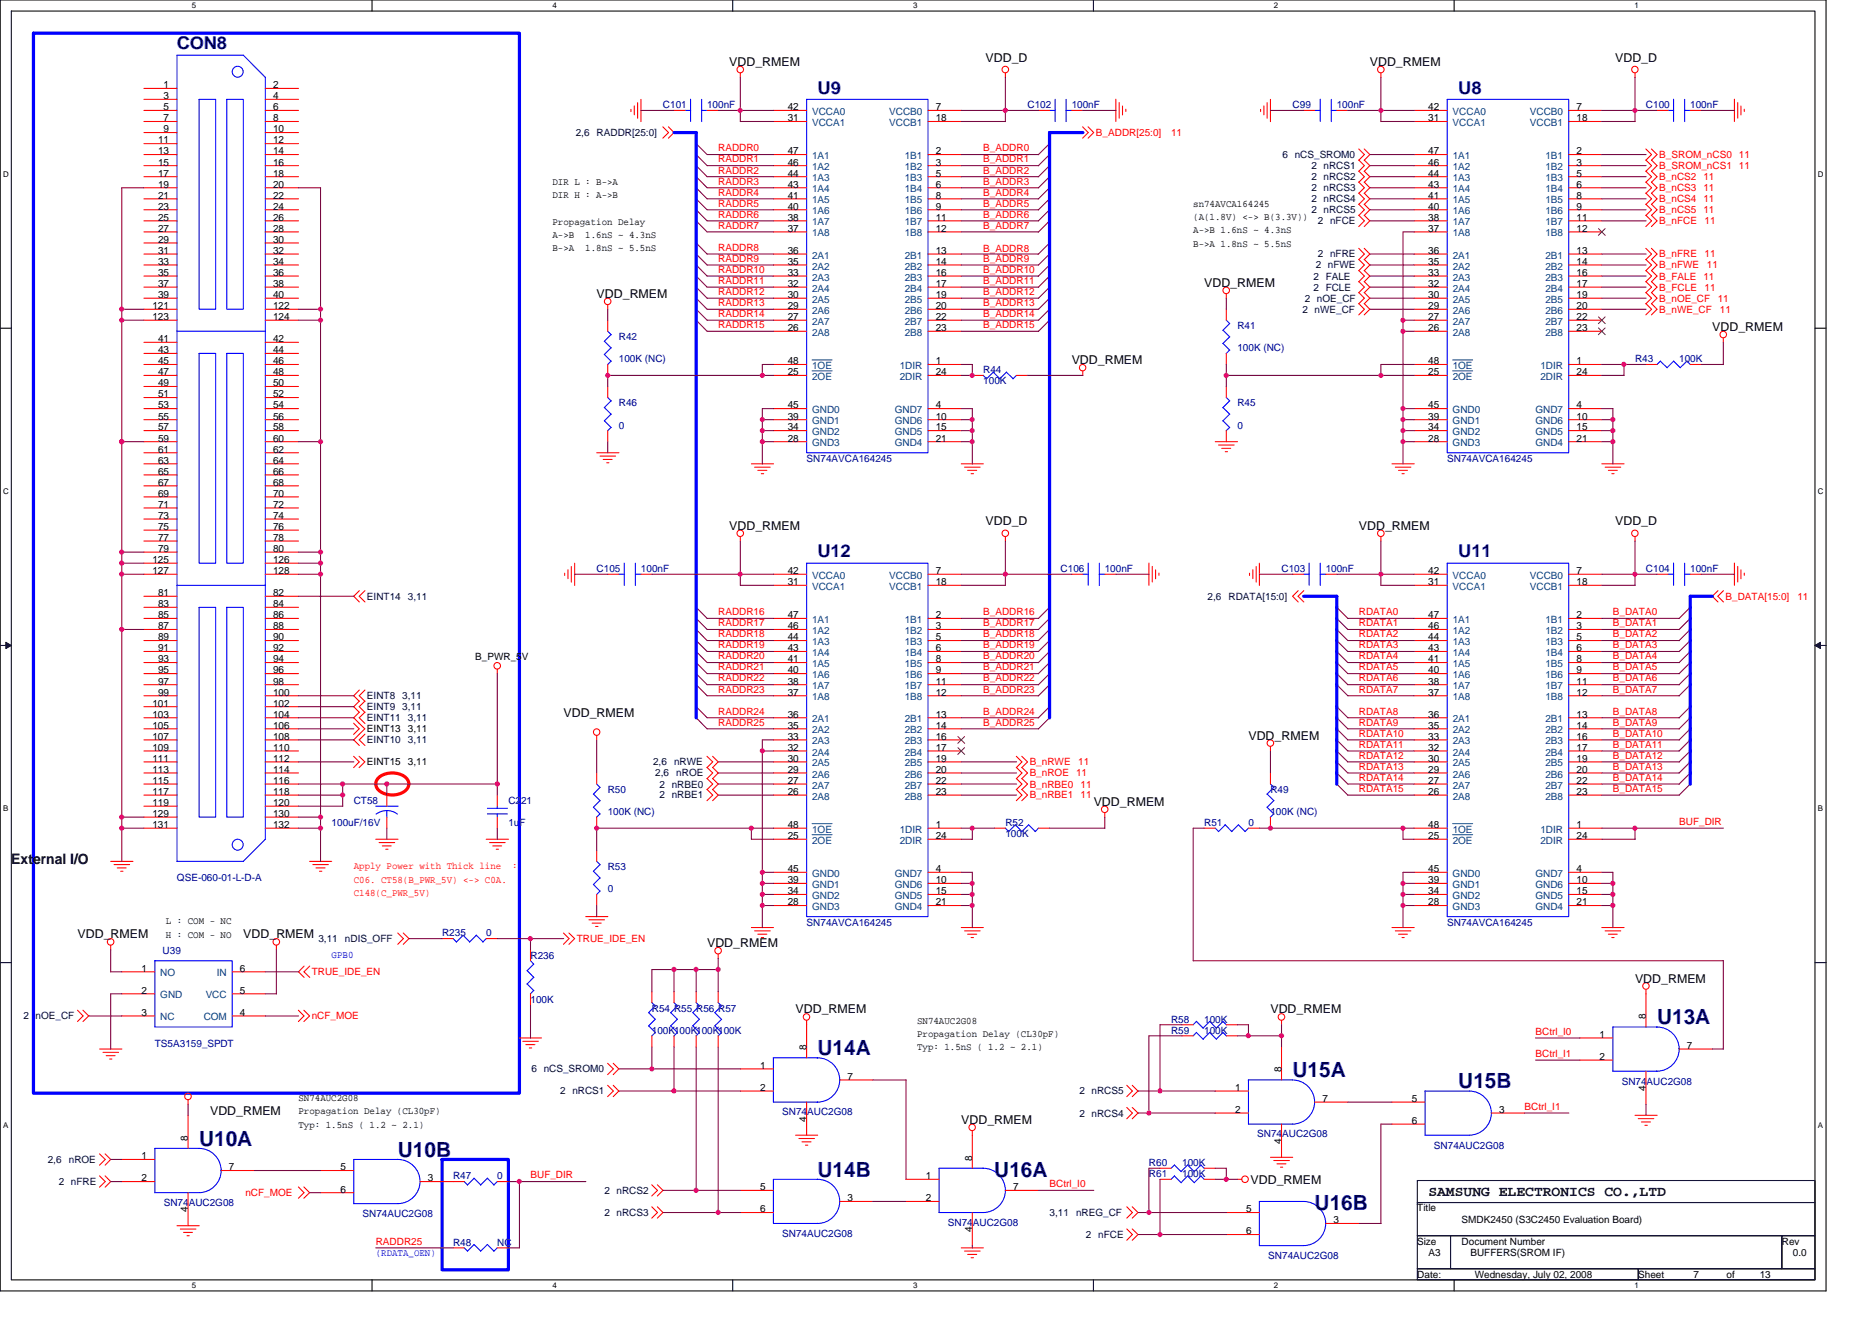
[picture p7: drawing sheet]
<svg xmlns="http://www.w3.org/2000/svg" width="297mm" height="210mm" viewBox="0 0 297 210" stroke-linecap="round" stroke-linejoin="round" font-family="sans-serif">
<defs><g id="words">
<g font-size="3.3" fill="#000080">
<text x="129.7" y="167.5">U14A</text>
<text x="262.9" y="162.6">U13A</text>
<text x="205.1" y="171">U15A</text>
<text x="231.4" y="172.7">U15B</text>
<text x="31.6" y="181.9">U10A</text>
<text x="63.1" y="183.6">U10B</text>
<text x="129.7" y="186.8">U14B</text>
<text x="157.8" y="186.8">U16A</text>
<text x="208.6" y="192">U16B</text>
</g>
<g font-size="2.8" fill="#000080">
<text x="28.1" y="7.9">CON8</text>
<text x="129.7" y="14.9">U9</text>
<text x="231.4" y="14.9">U8</text>
<text x="129.7" y="88.5">U12</text>
<text x="231.4" y="88.5">U11</text>
</g>
<g font-size="2.3">
<text x="1.8" y="137.1">External I/O</text>
<text x="226.6" y="189.8">SAMSUNG ELECTRONICS CO.,LTD</text>
</g>
<g font-size="1.9">
<text x="115.7" y="10.5">VDD_RMEM</text>
<text x="156.4" y="9.8">VDD_D</text>
<text x="217.4" y="10.5">VDD_RMEM</text>
<text x="256.3" y="9.8">VDD_D</text>
<text x="94.7" y="47.3">VDD_RMEM</text>
<text x="191.1" y="45.5">VDD_RMEM</text>
<text x="271.7" y="52.5">VDD_RMEM</text>
<text x="170" y="57.8">VDD_RMEM</text>
<text x="156.4" y="83.4">VDD_D</text>
<text x="256.3" y="83.4">VDD_D</text>
<text x="115.7" y="84.1">VDD_RMEM</text>
<text x="215.6" y="84.1">VDD_RMEM</text>
<text x="89.4" y="113.9">VDD_RMEM</text>
<text x="198.1" y="117.4">VDD_RMEM</text>
<text x="173.5" y="127.9">VDD_RMEM</text>
<text x="12.3" y="148.9">VDD_RMEM</text>
<text x="38.6" y="148.9">VDD_RMEM</text>
<text x="112.2" y="150.3">VDD_RMEM</text>
<text x="259.4" y="156">VDD_RMEM</text>
<text x="126.2" y="160.8">VDD_RMEM</text>
<text x="201.6" y="160.8">VDD_RMEM</text>
<text x="33.3" y="177">VDD_RMEM</text>
<text x="152.5" y="178.4">VDD_RMEM</text>
<text x="198.4" y="187.9">VDD_RMEM</text>
</g>
<g font-size="1.6">
<text x="26" y="14">1</text>
<text x="26" y="15.7">3</text>
<text x="26" y="17.5">5</text>
<text x="43.3" y="14">2</text>
<text x="43.3" y="15.7">4</text>
<text x="43.3" y="17.5">6</text>
<text x="125" y="17.5">42</text>
<text x="148.5" y="17.5">7</text>
<text x="226.6" y="17.5">42</text>
<text x="250.1" y="17.5">7</text>
<text x="25.1" y="22.8">11</text>
<text x="26" y="19.3">7</text>
<text x="26" y="21">9</text>
<text x="43.3" y="19.3">8</text>
<text x="43.3" y="21">10</text>
<text x="43.3" y="22.8">12</text>
<text x="125" y="19.3">31</text>
<text x="148.5" y="19.3">18</text>
<text x="226.6" y="19.3">31</text>
<text x="250.1" y="19.3">18</text>
<text x="25.1" y="24.5">13</text>
<text x="25.1" y="26.3">15</text>
<text x="25.1" y="28">17</text>
<text x="25.1" y="29.8">19</text>
<text x="43.3" y="24.5">14</text>
<text x="43.3" y="26.3">16</text>
<text x="43.3" y="28">18</text>
<text x="43.3" y="29.8">20</text>
<text x="87.7" y="29.3">DIR L : B-&gt;A</text>
<text x="125" y="24.5">47</text>
<text x="125" y="26.3">46</text>
<text x="125" y="28">44</text>
<text x="125" y="29.8">43</text>
<text x="148.5" y="24.5">2</text>
<text x="148.5" y="26.3">3</text>
<text x="148.5" y="28">5</text>
<text x="148.5" y="29.8">6</text>
<text x="226.6" y="24.5">47</text>
<text x="226.6" y="26.3">46</text>
<text x="226.6" y="28">44</text>
<text x="226.6" y="29.8">43</text>
<text x="250.1" y="24.5">2</text>
<text x="250.1" y="26.3">3</text>
<text x="250.1" y="28">5</text>
<text x="250.1" y="29.8">6</text>
<text x="25.1" y="31.5">21</text>
<text x="25.1" y="33.3">23</text>
<text x="25.1" y="35">25</text>
<text x="43.3" y="31.5">22</text>
<text x="43.3" y="33.3">24</text>
<text x="43.3" y="35">26</text>
<text x="87.7" y="31.4">DIR H : A-&gt;B</text>
<text x="87.7" y="35.6">Propagation Delay</text>
<text x="125" y="31.5">41</text>
<text x="125" y="33.3">40</text>
<text x="125" y="35">38</text>
<text x="148.5" y="31.5">8</text>
<text x="148.5" y="33.3">9</text>
<text x="148.5" y="35">11</text>
<text x="189.3" y="32.8">sn74AVCA164245</text>
<text x="189.3" y="34.9">(A(1.8V) &lt;-&gt; B(3.3V))</text>
<text x="226.6" y="31.5">41</text>
<text x="226.6" y="33.3">40</text>
<text x="226.6" y="35">38</text>
<text x="250.1" y="31.5">8</text>
<text x="250.1" y="33.3">9</text>
<text x="250.1" y="35">11</text>
<text x="25.1" y="36.8">27</text>
<text x="25.1" y="38.5">29</text>
<text x="25.1" y="40.3">31</text>
<text x="43.3" y="36.8">28</text>
<text x="43.3" y="38.5">30</text>
<text x="43.3" y="40.3">32</text>
<text x="87.7" y="37.8">A-&gt;B</text>
<text x="87.7" y="39.9">B-&gt;A</text>
<text x="92.9" y="37.8">1.6nS ~ 4.3nS</text>
<text x="92.9" y="39.9">1.8nS ~ 5.5nS</text>
<text x="125" y="36.8">37</text>
<text x="125" y="40.3">36</text>
<text x="148.5" y="36.8">12</text>
<text x="148.5" y="40.3">13</text>
<text x="189.3" y="37">A-&gt;B 1.6nS ~ 4.3nS</text>
<text x="189.3" y="39.2">B-&gt;A 1.8nS ~ 5.5nS</text>
<text x="226.6" y="36.8">37</text>
<text x="226.6" y="40.3">36</text>
<text x="250.1" y="36.8">12</text>
<text x="250.1" y="40.3">13</text>
<text x="25.1" y="42">33</text>
<text x="25.1" y="43.8">35</text>
<text x="25.1" y="45.6">37</text>
<text x="25.1" y="47.3">39</text>
<text x="43.3" y="42">34</text>
<text x="43.3" y="43.8">36</text>
<text x="43.3" y="45.6">38</text>
<text x="43.3" y="47.3">40</text>
<text x="125" y="42">35</text>
<text x="125" y="43.8">33</text>
<text x="125" y="45.6">32</text>
<text x="125" y="47.3">30</text>
<text x="148.5" y="42">14</text>
<text x="148.5" y="43.8">16</text>
<text x="148.5" y="45.6">17</text>
<text x="148.5" y="47.3">19</text>
<text x="226.6" y="42">35</text>
<text x="226.6" y="43.8">33</text>
<text x="226.6" y="45.6">32</text>
<text x="226.6" y="47.3">30</text>
<text x="250.1" y="42">14</text>
<text x="250.1" y="43.8">16</text>
<text x="250.1" y="45.6">17</text>
<text x="250.1" y="47.3">19</text>
<text x="24.2" y="49.1">121</text>
<text x="24.2" y="50.8">123</text>
<text x="43.3" y="49.1">122</text>
<text x="43.3" y="50.8">124</text>
<text x="125" y="49.1">29</text>
<text x="125" y="50.8">27</text>
<text x="125" y="52.6">26</text>
<text x="148.5" y="49.1">20</text>
<text x="148.5" y="50.8">22</text>
<text x="148.5" y="52.6">23</text>
<text x="226.6" y="49.1">29</text>
<text x="226.6" y="50.8">27</text>
<text x="226.6" y="52.6">26</text>
<text x="250.1" y="49.1">20</text>
<text x="250.1" y="50.8">22</text>
<text x="250.1" y="52.6">23</text>
<text x="25.1" y="54.3">41</text>
<text x="25.1" y="56.1">43</text>
<text x="25.1" y="57.8">45</text>
<text x="25.1" y="59.6">47</text>
<text x="43.3" y="54.3">42</text>
<text x="43.3" y="56.1">44</text>
<text x="43.3" y="57.8">46</text>
<text x="43.3" y="59.6">48</text>
<text x="125" y="57.8">48</text>
<text x="125" y="59.6">25</text>
<text x="148.5" y="57.8">1</text>
<text x="148.5" y="59.6">24</text>
<text x="226.6" y="57.8">48</text>
<text x="226.6" y="59.6">25</text>
<text x="250.1" y="57.8">1</text>
<text x="250.1" y="59.6">24</text>
<text x="25.1" y="61.3">49</text>
<text x="25.1" y="63.1">51</text>
<text x="25.1" y="64.8">53</text>
<text x="43.3" y="61.3">50</text>
<text x="43.3" y="63.1">52</text>
<text x="43.3" y="64.8">54</text>
<text x="125" y="64.8">45</text>
<text x="148.5" y="64.8">4</text>
<text x="226.6" y="64.8">45</text>
<text x="250.1" y="64.8">4</text>
<text x="25.1" y="66.6">55</text>
<text x="25.1" y="68.3">57</text>
<text x="25.1" y="70.1">59</text>
<text x="25.1" y="71.8">61</text>
<text x="43.3" y="66.6">56</text>
<text x="43.3" y="68.3">58</text>
<text x="43.3" y="70.1">60</text>
<text x="43.3" y="71.8">62</text>
<text x="125" y="66.6">39</text>
<text x="125" y="68.3">34</text>
<text x="125" y="70.1">28</text>
<text x="148.5" y="66.6">10</text>
<text x="148.5" y="68.3">15</text>
<text x="148.5" y="70.1">21</text>
<text x="226.6" y="66.6">39</text>
<text x="226.6" y="68.3">34</text>
<text x="226.6" y="70.1">28</text>
<text x="250.1" y="66.6">10</text>
<text x="250.1" y="68.3">15</text>
<text x="250.1" y="70.1">21</text>
<text x="25.1" y="73.6">63</text>
<text x="25.1" y="75.4">65</text>
<text x="25.1" y="77.1">67</text>
<text x="43.3" y="73.6">64</text>
<text x="43.3" y="75.4">66</text>
<text x="43.3" y="77.1">68</text>
<text x="25.1" y="78.8">69</text>
<text x="25.1" y="80.6">71</text>
<text x="25.1" y="82.4">73</text>
<text x="43.3" y="78.8">70</text>
<text x="43.3" y="80.6">72</text>
<text x="43.3" y="82.4">74</text>
<text x="24.2" y="89.4">125</text>
<text x="25.1" y="84.1">75</text>
<text x="25.1" y="85.9">77</text>
<text x="25.1" y="87.6">79</text>
<text x="43.3" y="84.1">76</text>
<text x="43.3" y="85.9">78</text>
<text x="43.3" y="87.6">80</text>
<text x="43.3" y="89.4">126</text>
<text x="24.2" y="91.1">127</text>
<text x="25.1" y="94.6">81</text>
<text x="43.3" y="94.6">82</text>
<text x="43.3" y="91.1">128</text>
<text x="125" y="92.9">31</text>
<text x="125" y="91.1">42</text>
<text x="148.5" y="91.1">7</text>
<text x="148.5" y="92.9">18</text>
<text x="226.6" y="92.9">31</text>
<text x="226.6" y="91.1">42</text>
<text x="250.1" y="91.1">7</text>
<text x="250.1" y="92.9">18</text>
<text x="25.1" y="96.4">83</text>
<text x="25.1" y="98.1">85</text>
<text x="25.1" y="99.9">87</text>
<text x="25.1" y="101.6">89</text>
<text x="43.3" y="96.4">84</text>
<text x="43.3" y="98.1">86</text>
<text x="43.3" y="99.9">88</text>
<text x="43.3" y="101.6">90</text>
<text x="125" y="98.1">47</text>
<text x="125" y="99.9">46</text>
<text x="125" y="101.6">44</text>
<text x="148.5" y="98.1">2</text>
<text x="148.5" y="99.9">3</text>
<text x="148.5" y="101.6">5</text>
<text x="226.6" y="98.1">47</text>
<text x="226.6" y="99.9">46</text>
<text x="226.6" y="101.6">44</text>
<text x="250.1" y="98.1">2</text>
<text x="250.1" y="99.9">3</text>
<text x="250.1" y="101.6">5</text>
<text x="25.1" y="103.4">91</text>
<text x="25.1" y="105.1">93</text>
<text x="25.1" y="106.9">95</text>
<text x="43.3" y="103.4">92</text>
<text x="43.3" y="105.1">94</text>
<text x="43.3" y="106.9">96</text>
<text x="75.4" y="104.8">B_PWR_5V</text>
<text x="125" y="103.4">43</text>
<text x="125" y="105.1">41</text>
<text x="125" y="106.9">40</text>
<text x="148.5" y="103.4">6</text>
<text x="148.5" y="105.1">8</text>
<text x="148.5" y="106.9">9</text>
<text x="226.6" y="103.4">43</text>
<text x="226.6" y="105.1">41</text>
<text x="226.6" y="106.9">40</text>
<text x="250.1" y="103.4">6</text>
<text x="250.1" y="105.1">8</text>
<text x="250.1" y="106.9">9</text>
<text x="24.2" y="112.1">101</text>
<text x="24.2" y="113.9">103</text>
<text x="25.1" y="108.6">97</text>
<text x="25.1" y="110.4">99</text>
<text x="43.3" y="108.6">98</text>
<text x="43.3" y="110.4">100</text>
<text x="43.3" y="112.1">102</text>
<text x="43.3" y="113.9">104</text>
<text x="125" y="108.6">38</text>
<text x="125" y="110.4">37</text>
<text x="125" y="113.9">36</text>
<text x="148.5" y="108.6">11</text>
<text x="148.5" y="110.4">12</text>
<text x="148.5" y="113.9">13</text>
<text x="226.6" y="108.6">38</text>
<text x="226.6" y="110.4">37</text>
<text x="226.6" y="113.9">36</text>
<text x="250.1" y="108.6">11</text>
<text x="250.1" y="110.4">12</text>
<text x="250.1" y="113.9">13</text>
<text x="24.2" y="115.7">105</text>
<text x="24.2" y="117.4">107</text>
<text x="24.2" y="119.2">109</text>
<text x="43.3" y="115.7">106</text>
<text x="43.3" y="117.4">108</text>
<text x="43.3" y="119.2">110</text>
<text x="58.2" y="116.2">EINT13</text>
<text x="64.7" y="116.2">3,11</text>
<text x="125" y="115.7">35</text>
<text x="125" y="117.4">33</text>
<text x="125" y="119.2">32</text>
<text x="148.5" y="115.7">14</text>
<text x="148.5" y="117.4">16</text>
<text x="148.5" y="119.2">17</text>
<text x="226.6" y="115.7">35</text>
<text x="226.6" y="117.4">33</text>
<text x="226.6" y="119.2">32</text>
<text x="250.1" y="115.7">14</text>
<text x="250.1" y="117.4">16</text>
<text x="250.1" y="119.2">17</text>
<text x="24.2" y="120.9">111</text>
<text x="24.2" y="122.7">113</text>
<text x="24.2" y="124.4">115</text>
<text x="43.3" y="120.9">112</text>
<text x="43.3" y="122.7">114</text>
<text x="43.3" y="124.4">116</text>
<text x="58.2" y="121.5">EINT15</text>
<text x="64.7" y="121.5">3,11</text>
<text x="125" y="120.9">30</text>
<text x="125" y="122.7">29</text>
<text x="125" y="124.4">27</text>
<text x="148.5" y="120.9">19</text>
<text x="148.5" y="122.7">20</text>
<text x="148.5" y="124.4">22</text>
<text x="226.6" y="120.9">30</text>
<text x="226.6" y="122.7">29</text>
<text x="226.6" y="124.4">27</text>
<text x="250.1" y="120.9">19</text>
<text x="250.1" y="122.7">20</text>
<text x="250.1" y="124.4">22</text>
<text x="24.2" y="126.2">117</text>
<text x="24.2" y="127.9">119</text>
<text x="24.2" y="129.7">129</text>
<text x="24.2" y="131.4">131</text>
<text x="43.3" y="126.2">118</text>
<text x="43.3" y="127.9">120</text>
<text x="43.3" y="129.7">130</text>
<text x="43.3" y="131.4">132</text>
<text x="125" y="126.2">26</text>
<text x="125" y="131.4">48</text>
<text x="148.5" y="131.4">1</text>
<text x="148.5" y="126.2">23</text>
<text x="226.6" y="126.2">26</text>
<text x="226.6" y="131.4">48</text>
<text x="250.1" y="131.4">1</text>
<text x="250.1" y="126.2">23</text>
<text x="125" y="133.2">25</text>
<text x="148.5" y="133.2">24</text>
<text x="226.6" y="133.2">25</text>
<text x="250.1" y="133.2">24</text>
<text x="125" y="138.4">45</text>
<text x="125" y="140.2">39</text>
<text x="125" y="141.9">34</text>
<text x="125" y="143.7">28</text>
<text x="148.5" y="138.4">4</text>
<text x="148.5" y="140.2">10</text>
<text x="148.5" y="141.9">15</text>
<text x="148.5" y="143.7">21</text>
<text x="226.6" y="138.4">45</text>
<text x="226.6" y="140.2">39</text>
<text x="226.6" y="141.9">34</text>
<text x="226.6" y="143.7">28</text>
<text x="250.1" y="138.4">4</text>
<text x="250.1" y="140.2">10</text>
<text x="250.1" y="141.9">15</text>
<text x="250.1" y="143.7">21</text>
<text x="26.3" y="146.7">L : COM - NC</text>
<text x="26.3" y="148.9">H : COM - NO</text>
<text x="22.5" y="154.2">1</text>
<text x="38.1" y="154.2">6</text>
<text x="22.5" y="157.7">2</text>
<text x="22.5" y="161.2">3</text>
<text x="38.1" y="157.7">5</text>
<text x="38.1" y="161.2">4</text>
<text x="261.2" y="161.8" transform="rotate(-90 261.2 161.8)">8</text>
<text x="128" y="166.7" transform="rotate(-90 128 166.7)">8</text>
<text x="145.5" y="162.5">SN74AUC2G08</text>
<text x="145.5" y="164.6">Propagation Delay (CL30pF)</text>
<text x="145.5" y="166.7">Typ: 1.5nS ( 1.2 ~ 2.1)</text>
<text x="253.8" y="164.7">1</text>
<text x="267.7" y="166.5">7</text>
<text x="120.6" y="169.6">1</text>
<text x="120.6" y="173.1">2</text>
<text x="134.5" y="171.4">7</text>
<text x="196" y="173.1">1</text>
<text x="203.3" y="170.2" transform="rotate(-90 203.3 170.2)">8</text>
<text x="253.8" y="168.2">2</text>
<text x="261.2" y="173.1" transform="rotate(-90 261.2 173.1)">4</text>
<text x="47.4" y="174.7">SN74AUC2G08</text>
<text x="47.4" y="176.9">Propagation Delay (CL30pF)</text>
<text x="47.4" y="179">Typ: 1.5nS ( 1.2 ~ 2.1)</text>
<text x="128" y="178" transform="rotate(-90 128 178)">4</text>
<text x="196" y="176.6">2</text>
<text x="209.8" y="174.9">7</text>
<text x="224" y="178.4">6</text>
<text x="224" y="174.9">5</text>
<text x="237.9" y="176.6">3</text>
<text x="22.5" y="184">1</text>
<text x="29.8" y="181" transform="rotate(-90 29.8 181)">8</text>
<text x="36.3" y="185.8">7</text>
<text x="54" y="185.8">5</text>
<text x="154.3" y="184.2" transform="rotate(-90 154.3 184.2)">8</text>
<text x="203.3" y="181.5" transform="rotate(-90 203.3 181.5)">4</text>
<text x="22.5" y="187.5">2</text>
<text x="54" y="189.3">6</text>
<text x="67.9" y="187.5">3</text>
<text x="120.6" y="188.9">5</text>
<text x="134.5" y="190.7">3</text>
<text x="146.9" y="187.2">1</text>
<text x="146.9" y="190.7">2</text>
<text x="160.8" y="188.9">7</text>
<text x="29.8" y="192.4" transform="rotate(-90 29.8 192.4)">4</text>
<text x="120.6" y="192.4">6</text>
<text x="154.3" y="195.5" transform="rotate(-90 154.3 195.5)">4</text>
<text x="197.7" y="195.9">6</text>
<text x="197.7" y="192.4">5</text>
<text x="211.6" y="194.2">3</text>
<text x="224.9" y="192.3">Title</text>
<text x="224.9" y="197.5">Size</text>
<text x="231.9" y="194">SMDK2450 (S3C2450 Evaluation Board)</text>
<text x="231.9" y="197.5">Document Number</text>
<text x="282.7" y="197.5">Rev</text>
<text x="224.9" y="202.8">Date:</text>
<text x="226.6" y="199.3">A3</text>
<text x="233.3" y="199.3">BUFFERS(SROM IF)</text>
<text x="234" y="202.8">Wednesday, July 02, 2008</text>
<text x="259.9" y="202.8">Sheet</text>
<text x="268.7" y="202.8">7</text>
<text x="274" y="202.8">of</text>
<text x="279.2" y="202.8">13</text>
<text x="284.5" y="199.3">0.0</text>
</g>
<g font-size="1.6" fill="#000080">
<text x="105.2" y="17.2">C101</text>
<text x="112.2" y="17.2">100nF</text>
<text x="163" y="17.2">C102</text>
<text x="170" y="17.2">100nF</text>
<text x="205.1" y="17.2">C99</text>
<text x="212.1" y="17.2">100nF</text>
<text x="261.2" y="17.2">C100</text>
<text x="268.2" y="17.2">100nF</text>
<text x="98.2" y="54">R42</text>
<text x="196.3" y="52.2">R41</text>
<text x="98.2" y="57.5">100K (NC)</text>
<text x="156" y="59.3">R44</text>
<text x="196.3" y="55.8">100K (NC)</text>
<text x="259.4" y="57.5">R43</text>
<text x="266.4" y="57.5">100K</text>
<text x="98.2" y="64.5">R46</text>
<text x="156" y="61">100K</text>
<text x="196.3" y="64.5">R45</text>
<text x="98.2" y="68">0</text>
<text x="196.3" y="68">0</text>
<text x="128" y="73.3">SN74AVCA164245</text>
<text x="229.6" y="73.3">SN74AVCA164245</text>
<text x="94.7" y="90.8">C105</text>
<text x="101.7" y="90.8">100nF</text>
<text x="168.3" y="90.8">C106</text>
<text x="175.3" y="90.8">100nF</text>
<text x="203.3" y="90.8">C103</text>
<text x="210.4" y="90.8">100nF</text>
<text x="261.2" y="90.8">C104</text>
<text x="268.2" y="90.8">100nF</text>
<text x="96.4" y="125.9">R50</text>
<text x="201.6" y="125.9">R49</text>
<text x="52.6" y="131.1">100uF/16V</text>
<text x="56.1" y="127.6">CT58</text>
<text x="80.7" y="127.6">C221</text>
<text x="80.7" y="131.1">1uF</text>
<text x="96.4" y="129.4">100K (NC)</text>
<text x="159.5" y="131.1">R52</text>
<text x="191.1" y="131.1">R51</text>
<text x="198.1" y="131.1">0</text>
<text x="201.6" y="129.4">100K (NC)</text>
<text x="159.5" y="132.9">100K</text>
<text x="28.1" y="139.9">QSE-060-01-L-D-A</text>
<text x="96.4" y="138.1">R53</text>
<text x="96.4" y="141.6">0</text>
<text x="70.1" y="148.6">R235</text>
<text x="77.1" y="148.6">0</text>
<text x="128" y="146.9">SN74AVCA164245</text>
<text x="229.6" y="146.9">SN74AVCA164245</text>
<text x="25.8" y="151.4">U39</text>
<text x="84.2" y="152.1">R236</text>
<text x="84.2" y="159.2">100K</text>
<text x="103.4" y="160.5">R54 R55 R56 R57</text>
<text x="24.6" y="166.2">TS5A3159_SPDT</text>
<text x="103.4" y="164.1">100K100K100K100K</text>
<text x="185.8" y="162.3">R58</text>
<text x="185.8" y="164.1">R59</text>
<text x="191.1" y="162.3">100K</text>
<text x="191.1" y="164.1">100K</text>
<text x="257.3" y="172.1">SN74AUC2G08</text>
<text x="124.1" y="177">SN74AUC2G08</text>
<text x="182.3" y="185.1">R60</text>
<text x="187.6" y="185.1">100K</text>
<text x="199.5" y="180.5">SN74AUC2G08</text>
<text x="227.5" y="182.3">SN74AUC2G08</text>
<text x="26" y="191.4">SN74AUC2G08</text>
<text x="71.9" y="187.2">R47</text>
<text x="78.9" y="187.2">0</text>
<text x="182.3" y="186.8">R61</text>
<text x="187.6" y="186.8">100K</text>
<text x="57.5" y="193.2">SN74AUC2G08</text>
<text x="71.9" y="197.7">R48</text>
<text x="78.9" y="197.7">NC</text>
<text x="124.1" y="196.3">SN74AUC2G08</text>
<text x="150.4" y="194.6">SN74AUC2G08</text>
<text x="201.2" y="199.8">SN74AUC2G08</text>
</g>
<g font-size="1.6" fill="#000040">
<text x="91.4" y="21.6">2,6</text>
<text x="94.7" y="21.6">RADDR[25:0]</text>
<text x="203.5" y="25.1">6 nCS_SROM0</text>
<text x="208.1" y="26.8">2 nRCS1</text>
<text x="208.1" y="28.6">2 nRCS2</text>
<text x="208.1" y="32.1">2 nRCS4</text>
<text x="208.1" y="33.8">2 nRCS5</text>
<text x="208.1" y="30.3">2 nRCS3</text>
<text x="209.1" y="35.6">2 nFCE</text>
<text x="209.1" y="40.9">2 nFRE</text>
<text x="207" y="47.9">2 nOE_CF</text>
<text x="208.4" y="44.4">2 FALE</text>
<text x="208.4" y="46.1">2 FCLE</text>
<text x="208.8" y="42.6">2 nFWE</text>
<text x="206.7" y="49.6">2 nWE_CF</text>
<text x="58.2" y="95.2">EINT14</text>
<text x="64.7" y="95.2">3,11</text>
<text x="191.6" y="95.2">2,6</text>
<text x="194.9" y="95.2">RDATA[15:0]</text>
<text x="58.2" y="112.7">EINT9</text>
<text x="58.2" y="111">EINT8</text>
<text x="63.8" y="112.7">3,11</text>
<text x="63.8" y="111">3,11</text>
<text x="58.2" y="118">EINT10</text>
<text x="58.2" y="114.5">EINT11</text>
<text x="64.7" y="118">3,11</text>
<text x="64.7" y="114.5">3,11</text>
<text x="103.6" y="121.5">2,6</text>
<text x="104" y="123.2">2,6</text>
<text x="104.7" y="125">2 nRBE0</text>
<text x="107" y="121.5">nRWE</text>
<text x="107.3" y="123.2">nROE</text>
<text x="104.7" y="126.7">2 nRBE1</text>
<text x="50.5" y="149.5">3,11</text>
<text x="54.7" y="149.5">nDIS_OFF</text>
<text x="3.7" y="161.8">2</text>
<text x="5.6" y="161.8">nOE_CF</text>
<text x="84.3" y="170.2">6 nCS_SROM0</text>
<text x="88.9" y="173.7">2 nRCS1</text>
<text x="171.3" y="173.7">2 nRCS5</text>
<text x="171.3" y="177.2">2 nRCS4</text>
<text x="7.6" y="184.6">2,6</text>
<text x="10.9" y="184.6">nROE</text>
<text x="9.3" y="188.1">2 nFRE</text>
<text x="95.9" y="189.5">2 nRCS2</text>
<text x="95.9" y="193">2 nRCS3</text>
<text x="166.5" y="193">3,11</text>
<text x="170.7" y="193">nREG_CF</text>
<text x="172.3" y="196.5">2 nFCE</text>
</g>
<g font-size="1.6" fill="#004080">
<text x="128.9" y="20">VCCA1</text>
<text x="128.9" y="18.2">VCCA0</text>
<text x="141.1" y="18.2">VCCB0</text>
<text x="141.1" y="20">VCCB1</text>
<text x="230.5" y="20">VCCA1</text>
<text x="230.5" y="18.2">VCCA0</text>
<text x="242.8" y="18.2">VCCB0</text>
<text x="242.8" y="20">VCCB1</text>
<text x="128.9" y="25.3">1A1</text>
<text x="128.9" y="27">1A2</text>
<text x="128.9" y="28.8">1A3</text>
<text x="143.5" y="25.3">1B1</text>
<text x="143.5" y="27">1B2</text>
<text x="143.5" y="28.8">1B3</text>
<text x="230.5" y="25.3">1A1</text>
<text x="230.5" y="27">1A2</text>
<text x="230.5" y="28.8">1A3</text>
<text x="245.2" y="25.3">1B1</text>
<text x="245.2" y="27">1B2</text>
<text x="245.2" y="28.8">1B3</text>
<text x="128.9" y="30.5">1A4</text>
<text x="128.9" y="32.3">1A5</text>
<text x="128.9" y="34">1A6</text>
<text x="128.9" y="35.8">1A7</text>
<text x="143.5" y="30.5">1B4</text>
<text x="143.5" y="32.3">1B5</text>
<text x="143.5" y="34">1B6</text>
<text x="143.5" y="35.8">1B7</text>
<text x="230.5" y="30.5">1A4</text>
<text x="230.5" y="32.3">1A5</text>
<text x="230.5" y="34">1A6</text>
<text x="230.5" y="35.8">1A7</text>
<text x="245.2" y="30.5">1B4</text>
<text x="245.2" y="32.3">1B5</text>
<text x="245.2" y="34">1B6</text>
<text x="245.2" y="35.8">1B7</text>
<text x="128.9" y="37.5">1A8</text>
<text x="128.9" y="41">2A1</text>
<text x="143.5" y="37.5">1B8</text>
<text x="143.5" y="41">2B1</text>
<text x="230.5" y="37.5">1A8</text>
<text x="230.5" y="41">2A1</text>
<text x="245.2" y="37.5">1B8</text>
<text x="245.2" y="41">2B1</text>
<text x="128.9" y="42.8">2A2</text>
<text x="128.9" y="44.5">2A3</text>
<text x="128.9" y="46.3">2A4</text>
<text x="143.5" y="42.8">2B2</text>
<text x="143.5" y="44.5">2B3</text>
<text x="143.5" y="46.3">2B4</text>
<text x="230.5" y="42.8">2A2</text>
<text x="230.5" y="44.5">2A3</text>
<text x="230.5" y="46.3">2A4</text>
<text x="245.2" y="42.8">2B2</text>
<text x="245.2" y="44.5">2B3</text>
<text x="245.2" y="46.3">2B4</text>
<text x="128.9" y="48.1">2A5</text>
<text x="128.9" y="49.8">2A6</text>
<text x="128.9" y="51.5">2A7</text>
<text x="128.9" y="53.3">2A8</text>
<text x="143.5" y="48.1">2B5</text>
<text x="143.5" y="49.8">2B6</text>
<text x="143.5" y="51.5">2B7</text>
<text x="143.5" y="53.3">2B8</text>
<text x="230.5" y="48.1">2A5</text>
<text x="230.5" y="49.8">2A6</text>
<text x="230.5" y="51.5">2A7</text>
<text x="230.5" y="53.3">2A8</text>
<text x="245.2" y="48.1">2B5</text>
<text x="245.2" y="49.8">2B6</text>
<text x="245.2" y="51.5">2B7</text>
<text x="245.2" y="53.3">2B8</text>
<text x="128.9" y="58.6">1OE</text>
<text x="142.8" y="58.6">1DIR</text>
<text x="230.5" y="58.6">1OE</text>
<text x="244.4" y="58.6">1DIR</text>
<text x="128.9" y="60.3">2OE</text>
<text x="128.9" y="65.6">GND0</text>
<text x="142" y="65.6">GND7</text>
<text x="142.8" y="60.3">2DIR</text>
<text x="230.5" y="65.6">GND0</text>
<text x="230.5" y="60.3">2OE</text>
<text x="243.6" y="65.6">GND7</text>
<text x="244.4" y="60.3">2DIR</text>
<text x="128.9" y="67.3">GND1</text>
<text x="128.9" y="69.1">GND2</text>
<text x="128.9" y="70.8">GND3</text>
<text x="142" y="67.3">GND6</text>
<text x="142" y="69.1">GND5</text>
<text x="142" y="70.8">GND4</text>
<text x="230.5" y="67.3">GND1</text>
<text x="230.5" y="69.1">GND2</text>
<text x="230.5" y="70.8">GND3</text>
<text x="243.6" y="67.3">GND6</text>
<text x="243.6" y="69.1">GND5</text>
<text x="243.6" y="70.8">GND4</text>
<text x="128.9" y="93.6">VCCA1</text>
<text x="128.9" y="91.9">VCCA0</text>
<text x="141.1" y="91.9">VCCB0</text>
<text x="141.1" y="93.6">VCCB1</text>
<text x="230.5" y="93.6">VCCA1</text>
<text x="230.5" y="91.9">VCCA0</text>
<text x="242.8" y="91.9">VCCB0</text>
<text x="242.8" y="93.6">VCCB1</text>
<text x="128.9" y="98.9">1A1</text>
<text x="128.9" y="100.6">1A2</text>
<text x="143.5" y="98.9">1B1</text>
<text x="143.5" y="100.6">1B2</text>
<text x="230.5" y="98.9">1A1</text>
<text x="230.5" y="100.6">1A2</text>
<text x="245.2" y="98.9">1B1</text>
<text x="245.2" y="100.6">1B2</text>
<text x="128.9" y="102.4">1A3</text>
<text x="128.9" y="104.1">1A4</text>
<text x="128.9" y="105.9">1A5</text>
<text x="128.9" y="107.6">1A6</text>
<text x="143.5" y="102.4">1B3</text>
<text x="143.5" y="104.1">1B4</text>
<text x="143.5" y="105.9">1B5</text>
<text x="143.5" y="107.6">1B6</text>
<text x="230.5" y="102.4">1A3</text>
<text x="230.5" y="104.1">1A4</text>
<text x="230.5" y="105.9">1A5</text>
<text x="230.5" y="107.6">1A6</text>
<text x="245.2" y="102.4">1B3</text>
<text x="245.2" y="104.1">1B4</text>
<text x="245.2" y="105.9">1B5</text>
<text x="245.2" y="107.6">1B6</text>
<text x="128.9" y="109.4">1A7</text>
<text x="128.9" y="111.1">1A8</text>
<text x="143.5" y="109.4">1B7</text>
<text x="143.5" y="111.1">1B8</text>
<text x="230.5" y="109.4">1A7</text>
<text x="230.5" y="111.1">1A8</text>
<text x="245.2" y="109.4">1B7</text>
<text x="245.2" y="111.1">1B8</text>
<text x="128.9" y="114.6">2A1</text>
<text x="128.9" y="116.4">2A2</text>
<text x="128.9" y="118.2">2A3</text>
<text x="128.9" y="119.9">2A4</text>
<text x="143.5" y="114.6">2B1</text>
<text x="143.5" y="116.4">2B2</text>
<text x="143.5" y="118.2">2B3</text>
<text x="143.5" y="119.9">2B4</text>
<text x="230.5" y="114.6">2A1</text>
<text x="230.5" y="116.4">2A2</text>
<text x="230.5" y="118.2">2A3</text>
<text x="230.5" y="119.9">2A4</text>
<text x="245.2" y="114.6">2B1</text>
<text x="245.2" y="116.4">2B2</text>
<text x="245.2" y="118.2">2B3</text>
<text x="245.2" y="119.9">2B4</text>
<text x="128.9" y="121.6">2A5</text>
<text x="128.9" y="123.4">2A6</text>
<text x="128.9" y="125.2">2A7</text>
<text x="143.5" y="121.6">2B5</text>
<text x="143.5" y="123.4">2B6</text>
<text x="143.5" y="125.2">2B7</text>
<text x="230.5" y="121.6">2A5</text>
<text x="230.5" y="123.4">2A6</text>
<text x="230.5" y="125.2">2A7</text>
<text x="245.2" y="121.6">2B5</text>
<text x="245.2" y="123.4">2B6</text>
<text x="245.2" y="125.2">2B7</text>
<text x="128.9" y="126.9">2A8</text>
<text x="143.5" y="126.9">2B8</text>
<text x="230.5" y="126.9">2A8</text>
<text x="245.2" y="126.9">2B8</text>
<text x="128.9" y="132.2">1OE</text>
<text x="128.9" y="133.9">2OE</text>
<text x="142.8" y="132.2">1DIR</text>
<text x="142.8" y="133.9">2DIR</text>
<text x="230.5" y="133.9">2OE</text>
<text x="230.5" y="132.2">1OE</text>
<text x="244.4" y="132.2">1DIR</text>
<text x="244.4" y="133.9">2DIR</text>
<text x="128.9" y="139.2">GND0</text>
<text x="128.9" y="140.9">GND1</text>
<text x="128.9" y="142.7">GND2</text>
<text x="142" y="139.2">GND7</text>
<text x="142" y="140.9">GND6</text>
<text x="142" y="142.7">GND5</text>
<text x="230.5" y="139.2">GND0</text>
<text x="230.5" y="140.9">GND1</text>
<text x="230.5" y="142.7">GND2</text>
<text x="243.6" y="139.2">GND7</text>
<text x="243.6" y="140.9">GND6</text>
<text x="243.6" y="142.7">GND5</text>
<text x="128.9" y="144.4">GND3</text>
<text x="142" y="144.4">GND4</text>
<text x="230.5" y="144.4">GND3</text>
<text x="243.6" y="144.4">GND4</text>
<text x="25.4" y="155">NO</text>
<text x="34.4" y="155">IN</text>
<text x="25.4" y="158.5">GND</text>
<text x="25.4" y="162">NC</text>
<text x="32.3" y="162">COM</text>
<text x="32.6" y="158.5">VCC</text>
</g>
<g font-size="1.6" fill="#f00">
<text x="173.9" y="21.6">B_ADDR[25:0]</text>
<text x="185.8" y="21.6">11</text>
<text x="114" y="24">RADDR0</text>
<text x="114" y="27.5">RADDR2</text>
<text x="114" y="25.8">RADDR1</text>
<text x="114" y="29.3">RADDR3</text>
<text x="156" y="29.3">B_ADDR3</text>
<text x="156" y="24">B_ADDR0</text>
<text x="156" y="27.5">B_ADDR2</text>
<text x="156" y="25.8">B_ADDR1</text>
<text x="263.3" y="25.1">B_SROM_nCS0 11</text>
<text x="263.3" y="28.6">B_nCS2</text>
<text x="263.3" y="26.8">B_SROM_nCS1 11</text>
<text x="270.3" y="28.6">11</text>
<text x="114" y="34.5">RADDR6</text>
<text x="114" y="32.8">RADDR5</text>
<text x="114" y="31.1">RADDR4</text>
<text x="156" y="32.8">B_ADDR5</text>
<text x="156" y="34.5">B_ADDR6</text>
<text x="156" y="31.1">B_ADDR4</text>
<text x="263.3" y="32.1">B_nCS4</text>
<text x="263.3" y="30.3">B_nCS3</text>
<text x="263.3" y="33.8">B_nCS5</text>
<text x="263.3" y="35.6">B_nFCE</text>
<text x="270.3" y="32.1">11</text>
<text x="270.3" y="30.3">11</text>
<text x="270.3" y="33.8">11</text>
<text x="270.5" y="35.6">11</text>
<text x="114" y="36.3">RADDR7</text>
<text x="114" y="41.6">RADDR9</text>
<text x="114" y="39.8">RADDR8</text>
<text x="156" y="41.6">B_ADDR9</text>
<text x="156" y="40">B_ADDR8</text>
<text x="156" y="36.3">B_ADDR7</text>
<text x="263.3" y="40.9">B_nFRE</text>
<text x="270.5" y="40.9">11</text>
<text x="114" y="45.1">RADDR11</text>
<text x="114" y="46.8">RADDR12</text>
<text x="114" y="43.3">RADDR10</text>
<text x="156" y="45.1">B_ADDR11</text>
<text x="156" y="43.3">B_ADDR10</text>
<text x="156" y="46.8">B_ADDR12</text>
<text x="263.3" y="47.9">B_nOE_CF</text>
<text x="263.3" y="42.6">B_nFWE</text>
<text x="263.3" y="46.1">B_FCLE</text>
<text x="263.3" y="44.4">B_FALE</text>
<text x="270.3" y="44.4">11</text>
<text x="270.5" y="46.1">11</text>
<text x="270.8" y="42.6">11</text>
<text x="272.6" y="47.9">11</text>
<text x="114" y="52.1">RADDR15</text>
<text x="114" y="48.6">RADDR13</text>
<text x="114" y="50.3">RADDR14</text>
<text x="156" y="48.6">B_ADDR13</text>
<text x="156" y="50.3">B_ADDR14</text>
<text x="156" y="52.1">B_ADDR15</text>
<text x="263.3" y="49.6">B_nWE_CF</text>
<text x="272.9" y="49.6">11</text>
<text x="273.8" y="95.2">B_DATA[15:0]</text>
<text x="285.2" y="95.2">11</text>
<text x="114" y="97.6">RADDR16</text>
<text x="114" y="101.2">RADDR18</text>
<text x="114" y="99.4">RADDR17</text>
<text x="156" y="101.2">B_ADDR18</text>
<text x="156" y="99.4">B_ADDR17</text>
<text x="156" y="97.6">B_ADDR16</text>
<text x="215.6" y="97.6">RDATA0</text>
<text x="215.6" y="99.4">RDATA1</text>
<text x="215.6" y="101.2">RDATA2</text>
<text x="255.9" y="101.2">B_DATA2</text>
<text x="255.9" y="99.4">B_DATA1</text>
<text x="255.9" y="97.6">B_DATA0</text>
<text x="114" y="102.9">RADDR19</text>
<text x="114" y="104.6">RADDR20</text>
<text x="114" y="106.4">RADDR21</text>
<text x="156" y="104.7">B_ADDR20</text>
<text x="156" y="106.4">B_ADDR21</text>
<text x="156" y="102.9">B_ADDR19</text>
<text x="215.6" y="104.6">RDATA4</text>
<text x="215.6" y="102.9">RDATA3</text>
<text x="215.6" y="106.4">RDATA5</text>
<text x="255.9" y="106.4">B_DATA5</text>
<text x="255.9" y="102.9">B_DATA3</text>
<text x="255.9" y="104.6">B_DATA4</text>
<text x="114" y="113.4">RADDR24</text>
<text x="114" y="108.2">RADDR22</text>
<text x="114" y="109.9">RADDR23</text>
<text x="156" y="108.2">B_ADDR22</text>
<text x="156" y="113.4">B_ADDR24</text>
<text x="156" y="109.9">B_ADDR23</text>
<text x="215.6" y="108.2">RDATA6</text>
<text x="215.6" y="109.9">RDATA7</text>
<text x="215.6" y="113.4">RDATA8</text>
<text x="255.9" y="109.9">B_DATA7</text>
<text x="255.9" y="113.4">B_DATA8</text>
<text x="255.9" y="108.2">B_DATA6</text>
<text x="114" y="115.2">RADDR25</text>
<text x="156" y="115.2">B_ADDR25</text>
<text x="215.6" y="118.7">RDATA11</text>
<text x="215.6" y="115.2">RDATA9</text>
<text x="215.6" y="116.9">RDATA10</text>
<text x="255.9" y="118.7">B_DATA11</text>
<text x="255.9" y="116.9">B_DATA10</text>
<text x="255.9" y="115.2">B_DATA9</text>
<text x="163.4" y="125">B_nRBE0</text>
<text x="163.4" y="123.2">B_nROE</text>
<text x="163.4" y="121.5">B_nRWE</text>
<text x="170.7" y="123.2">11</text>
<text x="171.1" y="121.5">11</text>
<text x="171.4" y="125">11</text>
<text x="215.6" y="123.9">RDATA14</text>
<text x="215.6" y="120.4">RDATA12</text>
<text x="215.6" y="122.2">RDATA13</text>
<text x="215.6" y="125.7">RDATA15</text>
<text x="255.9" y="122.2">B_DATA13</text>
<text x="255.9" y="123.9">B_DATA14</text>
<text x="255.9" y="125.7">B_DATA15</text>
<text x="255.9" y="120.4">B_DATA12</text>
<text x="163.4" y="126.7">B_nRBE1</text>
<text x="171.4" y="126.7">11</text>
<text x="266.4" y="130.9">BUF_DIR</text>
<text x="56.1" y="138">Apply Power with Thick line</text>
<text x="81.3" y="138">:</text>
<text x="56.1" y="140.1">C06. CT58(B_PWR_5V) &lt;-&gt; C0A.</text>
<text x="56.1" y="142.2">C148(C_PWR_5V)</text>
<text x="91.5" y="149.5">TRUE_IDE_EN</text>
<text x="49.5" y="154.8">TRUE_IDE_EN</text>
<text x="49.5" y="161.8">nCF_MOE</text>
<text x="243.6" y="164.2">BCtrl_I0</text>
<text x="243.6" y="167.7">BCtrl_I1</text>
<text x="241.9" y="176.1">BCtrl_I1</text>
<text x="38.9" y="189.8">nCF_MOE</text>
<text x="84.2" y="187">BUF_DIR</text>
<text x="166.5" y="188.4">BCtrl_I0</text>
<text x="59.6" y="197.5">RADDR25</text>
</g>
<g font-size="1.6" fill="#00f">
<text x="52.6" y="152">GPB0</text>
<text x="59.6" y="199.3">(RDATA_OEN)</text>
</g>
<g font-size="1.3">
<text x="30.4" y="1.3">5</text>
<text x="87.6" y="1.3">4</text>
<text x="144.9" y="1.3">3</text>
<text x="202.1" y="1.3">2</text>
<text x="259.4" y="1.3">1</text>
<text x=".5" y="28">D</text>
<text x="288.4" y="28">D</text>
<text x=".5" y="78.4">C</text>
<text x="288.4" y="78.4">C</text>
<text x=".5" y="128.7">B</text>
<text x="288.4" y="128.7">B</text>
<text x=".5" y="179.1">A</text>
<text x="288.4" y="179.1">A</text>
<text x="30.4" y="204.4">5</text>
<text x="87.6" y="204.4">4</text>
<text x="144.9" y="204.4">3</text>
<text x="202.1" y="204.4">2</text>
<text x="259.4" y="204.4">1</text>
</g>
</g></defs>
<path d="M0 0h289.7v204.9h-289.7zM1.8 1.8h286.2v201.3h-286.2z" fill="none" stroke="#000" stroke-width=".17"/>
<g fill="#fff">
<path d="M30.4 .2h.7v1.4h-.7z"/>
<path d="M30.4 203.3h.7v1.4h-.7z"/>
</g>
<path d="M59 0v1.8M59 203.1v1.8" fill="none" stroke="#000" stroke-width=".17"/>
<g fill="#fff">
<path d="M87.6 .2h.7v1.4h-.7z"/>
<path d="M87.6 203.3h.7v1.4h-.7z"/>
</g>
<path d="M116.3 0v1.8M116.3 203.1v1.8" fill="none" stroke="#000" stroke-width=".17"/>
<g fill="#fff">
<path d="M144.9 .2h.7v1.4h-.7z"/>
<path d="M144.9 203.3h.7v1.4h-.7z"/>
</g>
<path d="M173.5 0v1.8M173.5 203.1v1.8" fill="none" stroke="#000" stroke-width=".17"/>
<g fill="#fff">
<path d="M202.1 .2h.7v1.4h-.7z"/>
<path d="M202.1 203.3h.7v1.4h-.7z"/>
</g>
<path d="M230.7 0v1.8M230.7 203.1v1.8" fill="none" stroke="#000" stroke-width=".17"/>
<g fill="#fff">
<path d="M259.4 .2h.6v1.4h-.6z"/>
<path d="M259.4 203.3h.6v1.4h-.6z"/>
<path d="M.5 26.9h.9v1.4h-.9z"/>
<path d="M288.4 26.9h.9v1.4h-.9z"/>
<path d="M.5 77.3h.9v1.4h-.9z"/>
<path d="M288.4 77.3h.9v1.4h-.9z"/>
</g>
<path d="M0 52.1h1.8M288 52.1h1.7" fill="none" stroke="#000" stroke-width=".17"/>
<g fill="#fff">
<path d="M.5 127.6h.8v1.4h-.8z"/>
<path d="M288.4 127.6h.9v1.4h-.9z"/>
</g>
<path d="M0 102.4h1.8M288 102.4h1.7" fill="none" stroke="#000" stroke-width=".17"/>
<path d="M.9 101.9l.9 .5-.9 .5zM288 102.4l.9-.5v1z" fill="#000" stroke="#000" stroke-width=".16"/>
<g fill="#fff">
<path d="M.5 177.9h.8v1.4h-.8z"/>
<path d="M288.4 177.9h.9v1.4h-.9z"/>
</g>
<path d="M0 152.8h1.8M288 152.8h1.7M224.9 187.4h63.1v3.5h-63.1zM224.9 190.9h63.1v5.2h-63.1zM224.9 196.1h5.3v5.3h-5.3zM230.2 196.1h52.5v5.3h-52.5zM282.7 196.1h5.3v5.3h-5.3zM224.9 201.4h35v1.7h-35zM259.9 201.4h28.1v1.7h-28.1z" fill="none" stroke="#000" stroke-width=".17"/>
<path d="M5.3 5.3h77.1v168.2h-77.1zM107 21h3.5v92.9M171.8 21h-5.3v92.9M206.9 94.6h5.2M212.1 94.6v29.9M271.7 94.6h-3.5v29.9M70.1 184h10.6v17.5h-10.6z" fill="none" stroke="#00f" stroke-width=".51"/>
<path d="M60 123.5a3.4 3.4 0 0 1 4.5 0 1.49 1.49 0 0 1-.9 2.4 3.2 3.2 0 0 1-3.9-1l-.1-.5 .1-.4z" fill="none" stroke="#f00" stroke-width=".51"/>
<g fill="none" stroke="#f00" stroke-width=".17">
<path d="M22.8 19.3h5.3M22.8 17.5h5.3M22.8 14h5.3M22.8 15.8h5.3M42.1 19.3h5.3M42.1 17.5h5.3M42.1 14h5.3M42.1 15.8h5.3M100.1 17.4v.3M100.6 16.8v1.4M101.2 16.3v2.5M101.7 15.8v3.5"/>
<path d="M107 17.5h1.7M112.2 17.5h1.8M117.5 11.6v.7M122.7 19.3h5.3M122.7 17.5h5.3M147.3 19.3h5.2M147.3 17.5h5.2M159.5 11.6v.7M164.8 17.5h1.7M170 17.5h1.8M177.1 15.7v3.6M177.6 16.3v2.5"/>
<path d="M178.1 16.8v1.4M178.6 17.3v.4M200 17.4v.3M200.6 16.8v1.4M201.1 16.3v2.5M201.6 15.8v3.5M206.9 17.5h1.7M212.1 17.5h1.8M219.1 11.6v.7M224.4 19.3h5.2M224.4 17.5h5.2M248.9 19.3h5.3"/>
<path d="M248.9 17.5h5.3M259.4 11.6v.7M262.9 17.5h1.8M268.2 17.5h1.7M275.2 15.7v3.6M275.7 16.3v2.5M276.2 16.8v1.4M276.8 17.3v.4M22.8 24.5h5.3M22.8 26.3h5.3M22.8 28h5.3M22.8 29.8h5.3"/>
<path d="M22.8 31.6h5.3M22.8 33.3h5.3M22.8 35.1h5.3M22.8 36.8h5.3M22.8 21h5.3M22.8 22.8h5.3M22.8 38.6h5.3M42.1 24.5h5.3M42.1 26.3h5.3M42.1 28h5.3M42.1 29.8h5.3M42.1 31.6h5.3"/>
<path d="M42.1 33.3h5.3M42.1 35.1h5.3M42.1 36.8h5.3M42.1 21h5.3M42.1 22.8h5.3M42.1 38.6h5.3M105.2 20.1l.9 .9-.9 .9M106.1 20.1l.9 .9-.9 .9M122.7 24.5h5.3M122.7 26.3h5.3M122.7 28h5.3M122.7 29.8h5.3"/>
<path d="M122.7 31.6h5.3M122.7 33.3h5.3M122.7 35.1h5.3M122.7 36.8h5.3M147.3 24.5h5.2M147.3 26.3h5.2M147.3 28h5.2M147.3 29.8h5.2M147.3 31.6h5.2M147.3 33.3h5.2M147.3 35.1h5.2M147.3 36.8h5.2"/>
<path d="M171.8 20.1l.9 .9-.9 .9M172.7 20.1l.8 .9-.8 .9M215.6 39.4l.9 .9-.9 .9M215.6 25.4l.9 .9-.9 .9M215.6 23.6l.9 .9-.9 .9M215.6 30.6l.9 1-.9 .8M215.6 32.4l.9 .9-.9 .9M215.6 28.9l.9 .9-.9 .9M215.6 27.2l.9 .8-.9 .9M215.6 34.2l.9 .9-.9 .9M216.5 39.4l.9 .9-.9 .9M216.5 25.4l.9 .9-.9 .9"/>
<path d="M216.5 23.6l.9 .9-.9 .9M216.5 30.6l.9 1-.9 .8M216.5 32.4l.9 .9-.9 .9M216.5 28.9l.9 .9-.9 .9M216.5 27.2l.9 .8-.9 .9M216.5 34.2l.9 .9-.9 .9M224.4 24.5h5.2M224.4 26.3h5.2M224.4 28h5.2M224.4 29.8h5.2M224.4 31.6h5.2M224.4 33.3h5.2"/>
<path d="M224.4 35.1h5.2M224.4 36.8h5.2M248.9 24.5h5.3M248.9 26.3h5.3M248.9 28h5.3M248.9 29.8h5.3M248.9 31.6h5.3M248.9 33.3h5.3M248.9 35.1h5.3M248.9 36.8h5.3M261.2 30.6l.9 1-.9 .8M261.2 23.6l.9 .9-.9 .9"/>
<path d="M261.2 28.9l.9 .9-.9 .9M261.2 27.2l.9 .8-.9 .9M261.2 25.4l.9 .9-.9 .9M261.2 32.4l.9 .9-.9 .9M261.2 34.2l.9 .9-.9 .9M261.2 39.4l.9 .9-.9 .9M262 30.6l.9 1-.9 .8M262 23.6l.9 .9-.9 .9M262 28.9l.9 .9-.9 .9M262 27.2l.9 .8-.9 .9M262 25.4l.9 .9-.9 .9M262 32.4l.9 .9-.9 .9"/>
<path d="M262 34.2l.9 .9-.9 .9M262 39.4l.9 .9-.9 .9M22.8 40.3h5.3M22.8 42.1h5.3M22.8 43.8h5.3M22.8 45.6h5.3M22.8 47.3h5.3M22.8 49.1h5.3M22.8 50.8h5.3M22.8 57.8h5.3M22.8 59.6h5.3M22.8 54.3h5.3"/>
<path d="M22.8 56.1h5.3M42.1 40.3h5.3M42.1 42.1h5.3M42.1 43.8h5.3M42.1 45.6h5.3M42.1 47.3h5.3M42.1 49.1h5.3M42.1 50.8h5.3M42.1 57.8h5.3M42.1 59.6h5.3M42.1 54.3h5.3M42.1 56.1h5.3"/>
<path d="M96.4 48.4v.7M96.4 50.8v1.8M96.4 57.8v1.8M122.7 40.3h5.3M122.7 42.1h5.3M122.7 43.8h5.3M122.7 45.6h5.3M122.7 47.3h5.3M122.7 49.1h5.3M122.7 50.8h5.3M122.7 52.6h5.3M122.7 57.8h5.3"/>
<path d="M122.7 59.6h5.3M147.3 40.3h5.2M147.3 42.1h5.2M147.3 43.8h5.2M147.3 45.6h5.2M147.3 47.3h5.2M147.3 49.1h5.2M147.3 50.8h5.2M147.3 52.6h5.2M147.3 57.8h5.2M147.3 59.6h5.2M154.3 59.6h1.7"/>
<path d="M161.3 59.6h1.7M171.8 58.9v.7M194.6 46.6v.7M194.6 49.1v1.7M194.6 56.1v1.7M215.6 46.4l.9 .9-.9 .9M215.6 42.9l.9 .9-.9 .9M215.6 48.2l.9 .9-.9 .9M215.6 41.2l.9 .9-.9 .9M215.6 44.7l.9 .9-.9 .9M216.5 46.4l.9 .9-.9 .9M216.5 42.9l.9 .9-.9 .9"/>
<path d="M216.5 48.2l.9 .9-.9 .9M216.5 41.2l.9 .9-.9 .9M216.5 44.7l.9 .9-.9 .9M224.4 40.3h5.2M224.4 42.1h5.2M224.4 43.8h5.2M224.4 45.6h5.2M224.4 47.3h5.2M224.4 49.1h5.2M224.4 50.8h5.2M224.4 52.6h5.2M224.4 57.8h5.2"/>
<path d="M224.4 59.6h5.2M248.9 40.3h5.3M248.9 42.1h5.3M248.9 43.8h5.3M248.9 45.6h5.3M248.9 47.3h5.3M248.9 49.1h5.3M248.9 50.8h5.3M248.9 52.6h5.3M248.9 57.8h5.3M248.9 59.6h5.3M261.2 46.4l.9 .9-.9 .9"/>
<path d="M261.2 48.2l.9 .9-.9 .9M261.2 41.2l.9 .9-.9 .9M261.2 44.7l.9 .9-.9 .9M261.2 42.9l.9 .9-.9 .9M261.2 57.8h1.7M262 46.4l.9 .9-.9 .9M262 48.2l.9 .9-.9 .9M262 41.2l.9 .9-.9 .9M262 44.7l.9 .9-.9 .9M262 42.9l.9 .9-.9 .9M268.2 57.8h1.7M273.4 53.6v.8"/>
<path d="M22.8 73.6h5.3M22.8 71.9h5.3M22.8 70.1h5.3M22.8 64.9h5.3M22.8 66.6h5.3M22.8 68.3h5.3M22.8 61.3h5.3M22.8 63.1h5.3M22.8 75.4h5.3M22.8 77.1h5.3M22.8 78.9h5.3M42.1 73.6h5.3"/>
<path d="M42.1 71.9h5.3M42.1 70.1h5.3M42.1 64.9h5.3M42.1 66.6h5.3M42.1 68.3h5.3M42.1 61.3h5.3M42.1 63.1h5.3M42.1 75.4h5.3M42.1 77.1h5.3M42.1 78.9h5.3M94.7 71.9h3.5M95.2 72.4h2.5"/>
<path d="M95.7 72.9h1.4M96.3 73.4h.3M96.4 61.3v1.8M96.4 68.3v1.8M119.2 73.6h3.5M119.7 74.1h2.5M120.2 74.7h1.5M120.8 75.2h.4M122.7 70.1h5.3M122.7 64.9h5.3M122.7 66.6h5.3M122.7 68.3h5.3"/>
<path d="M147.3 70.1h5.2M147.3 64.9h5.2M147.3 66.6h5.2M147.3 68.3h5.2M152.5 73.6h3.5M153.1 74.1h2.4M153.5 74.7h1.5M154.1 75.2h.4M192.8 70.1h3.6M193.4 70.6h2.4M193.9 71.2h1.4M194.4 71.7h.4"/>
<path d="M194.6 61.3v1.8M194.6 68.3v1.8M220.9 73.6h3.5M221.4 74.1h2.5M221.9 74.7h1.4M222.5 75.2h.3M224.4 70.1h5.2M224.4 64.9h5.2M224.4 66.6h5.2M224.4 68.3h5.2M248.9 70.1h5.3M248.9 64.9h5.3"/>
<path d="M248.9 66.6h5.3M248.9 68.3h5.3M254.2 73.6h3.5M254.7 74.1h2.5M255.2 74.7h1.4M255.8 75.2h.3M22.8 98.1h5.3M22.8 99.9h5.3M22.8 91.1h5.3M22.8 80.6h5.3M22.8 82.4h5.3M22.8 84.1h5.3"/>
<path d="M22.8 85.9h5.3M22.8 87.6h5.3M22.8 94.6h5.3M22.8 96.4h5.3M22.8 89.4h5.3M42.1 98.1h5.3M42.1 99.9h5.3M42.1 91.1h5.3M42.1 80.6h5.3M42.1 82.4h5.3M42.1 84.1h5.3M42.1 85.9h5.3"/>
<path d="M42.1 87.6h5.3M42.1 94.6h5.3M42.1 96.4h5.3M42.1 89.4h5.3M57 93.7l-.9 .9 .9 .9M57.9 93.7l-.9 .9 .9 .9M89.6 91v.3M90.1 90.4v1.4M90.7 89.9v2.5M91.2 89.4v3.5M96.4 91.1h1.8M101.7 91.1h1.7"/>
<path d="M117.5 85.2v.7M122.7 98.1h5.3M122.7 99.9h5.3M122.7 92.9h5.3M122.7 91.1h5.3M147.3 98.1h5.2M147.3 99.9h5.2M147.3 92.9h5.2M147.3 91.1h5.2M159.5 85.2v.7M170 91.1h1.8M175.3 91.1h1.8"/>
<path d="M182.3 89.4v3.5M182.8 89.9v2.5M183.4 90.4v1.5M183.9 91v.3M198.3 91v.3M198.8 90.4v1.4M199.3 89.9v2.5M199.8 89.4v3.5M205.1 91.1h1.8M206 93.7l-.9 .9 .9 .9M206.9 93.7l-.9 .9 .9 .9M210.4 91.1h1.7"/>
<path d="M219.1 85.2v.7M224.4 98.1h5.2M224.4 99.9h5.2M224.4 92.9h5.2M224.4 91.1h5.2M248.9 98.1h5.3M248.9 99.9h5.3M248.9 92.9h5.3M248.9 91.1h5.3M259.4 85.2v.7M262.9 91.1h1.8M268.2 91.1h1.7"/>
<path d="M272.6 93.7l-.9 .9 .9 .9M273.5 93.7l-.9 .9 .9 .9M275.2 89.4v3.5M275.7 89.9v2.5M276.2 90.4v1.5M276.8 91v.3M22.8 101.7h5.3M22.8 103.4h5.3M22.8 105.2h5.3M22.8 106.9h5.3M22.8 108.7h5.3M22.8 110.4h5.3"/>
<path d="M22.8 113.9h5.3M22.8 115.7h5.3M22.8 117.4h5.3M22.8 119.2h5.3M22.8 112.2h5.3M42.1 101.7h5.3M42.1 103.4h5.3M42.1 105.2h5.3M42.1 106.9h5.3M42.1 108.7h5.3M42.1 110.4h5.3M42.1 113.9h5.3"/>
<path d="M42.1 115.7h5.3M42.1 117.4h5.3M42.1 119.2h5.3M42.1 112.2h5.3M56.1 114.8l.9 .9-.9 .9M57 114.8l.9 .9-.9 .9M57 111.3l-.9 .9 .9 .9M57 116.5l-.9 .9 .9 .9M57 113l-.9 .9 .9 .9M57 109.5l-.9 .9 .9 .9M57.9 116.5l-.9 .9 .9 .9M57.9 111.3l-.9 .9 .9 .9"/>
<path d="M57.9 113l-.9 .9 .9 .9M57.9 109.5l-.9 .9 .9 .9M78.9 106.2v.7M94.7 116.7v.8M122.7 101.7h5.3M122.7 103.4h5.3M122.7 105.2h5.3M122.7 106.9h5.3M122.7 108.7h5.3M122.7 110.4h5.3M122.7 113.9h5.3M122.7 115.7h5.3"/>
<path d="M122.7 117.4h5.3M122.7 119.2h5.3M147.3 101.7h5.2M147.3 103.4h5.2M147.3 105.2h5.2M147.3 106.9h5.2M147.3 108.7h5.2M147.3 110.4h5.2M147.3 113.9h5.2M147.3 115.7h5.2M147.3 117.4h5.2M147.3 119.2h5.2"/>
<path d="M201.6 118.5v.7M224.4 101.7h5.2M224.4 103.4h5.2M224.4 105.2h5.2M224.4 106.9h5.2M224.4 108.7h5.2M224.4 110.4h5.2M224.4 113.9h5.2M224.4 115.7h5.2M224.4 117.4h5.2M224.4 119.2h5.2M248.9 101.7h5.3"/>
<path d="M248.9 103.4h5.3M248.9 105.2h5.3M248.9 106.9h5.3M248.9 108.7h5.3M248.9 110.4h5.3M248.9 113.9h5.3M248.9 115.7h5.3M248.9 117.4h5.3M248.9 119.2h5.3M17.6 136.7h3.5M18.1 137.2h2.5M18.6 137.8h1.4"/>
<path d="M19.2 138.3h.3M22.8 120.9h5.3M22.8 122.7h5.3M22.8 124.4h5.3M22.8 126.2h5.3M22.8 131.4h5.3M22.8 128h5.3M22.8 129.7h5.3M42.1 120.9h5.3M42.1 122.7h5.3M42.1 124.4h5.3M42.1 126.2h5.3"/>
<path d="M42.1 131.4h5.3M42.1 128h5.3M42.1 129.7h5.3M49.1 136.7h3.5M49.6 137.2h2.5M50.1 137.8h1.5M50.7 138.3h.4M56.1 120l.9 .9-.9 .9M57 120l.9 .9-.9 .9M59.6 133.2h3.6M60.2 133.7h2.4M60.7 134.3h1.4"/>
<path d="M61.2 134.8h.4M61.4 126.2v1.8M61.4 129.7v1.7M77.1 133.2h3.6M77.7 133.7h2.5M78.2 134.3h1.4M78.7 134.8h.4M78.9 126.2v1.8M78.9 129.7v1.7M94.7 122.7v1.7M94.7 129.7v1.7M94.7 135v1.7"/>
<path d="M112.2 121.8l.9 .9-.9 .9M112.2 120l.9 .9-.9 .9M112.2 123.5l.9 .9-.9 .9M112.2 125.3l.9 .9-.9 .9M113.1 121.8l.9 .9-.9 .9M113.1 120l.9 .9-.9 .9M113.1 123.5l.9 .9-.9 .9M113.1 125.3l.9 .9-.9 .9M122.7 133.2h5.3M122.7 120.9h5.3M122.7 122.7h5.3M122.7 124.4h5.3"/>
<path d="M122.7 126.2h5.3M122.7 131.4h5.3M122.7 138.5h5.3M147.3 133.2h5.2M147.3 120.9h5.2M147.3 122.7h5.2M147.3 124.4h5.2M147.3 126.2h5.2M147.3 131.4h5.2M147.3 138.5h5.2M157.8 131.4h1.7M161.3 123.5l.9 .9-.9 .9"/>
<path d="M161.3 121.8l.9 .9-.9 .9M161.3 125.3l.9 .9-.9 .9M161.3 120l.9 .9-.9 .9M162.1 123.5l.9 .9-.9 .9M162.1 121.8l.9 .9-.9 .9M162.1 125.3l.9 .9-.9 .9M162.1 120l.9 .9-.9 .9M164.8 131.4h1.7M175.3 129v.7M191.1 131.4h1.7M198.1 131.4h1.7M201.6 122.7v1.7"/>
<path d="M201.6 129.7v1.7M224.4 133.2h5.2M224.4 120.9h5.2M224.4 122.7h5.2M224.4 124.4h5.2M224.4 126.2h5.2M224.4 131.4h5.2M224.4 138.5h5.2M248.9 133.2h5.3M248.9 120.9h5.3M248.9 122.7h5.3M248.9 124.4h5.3"/>
<path d="M248.9 126.2h5.3M248.9 131.4h5.3M248.9 138.5h5.3M17.6 150v.7M19.3 157.7h5.3M19.3 154.2h5.3M36.8 157.7h5.3M36.8 154.2h5.3M43.9 150v.7M48.3 153.3l-.9 .9 .9 .9M49.1 153.3l-.9 .9 .9 .9M63.1 148.1l.9 .9-.9 .9"/>
<path d="M64 148.1l.9 .9-.9 .9M70.1 149h1.8M77.1 149h1.8M84.2 150.7v1.8M84.2 157.7v1.8M89.4 148.1l.9 .9-.9 .9M90.3 148.1l.9 .9-.9 .9M92.9 145.5h3.6M93.4 146h2.5M94 146.5h1.4M94.5 147h.4M94.7 142v1.7"/>
<path d="M103.4 157.4v1.7M107 157.4v1.7M110.5 157.4v1.7M114 151.4v.7M114 157.4v1.7M119.2 147.2h3.5M119.7 147.7h2.5M120.2 148.3h1.5M120.8 148.8h.4M122.7 140.2h5.3M122.7 142h5.3M122.7 143.7h5.3"/>
<path d="M147.3 140.2h5.2M147.3 142h5.2M147.3 143.7h5.2M152.5 147.2h3.5M153.1 147.7h2.4M153.5 148.3h1.5M154.1 148.8h.4M220.9 147.2h3.5M221.4 147.7h2.5M221.9 148.3h1.4M222.5 148.8h.3M224.4 140.2h5.2"/>
<path d="M224.4 142h5.2M224.4 143.7h5.2M248.9 140.2h5.3M248.9 142h5.3M248.9 143.7h5.3M254.2 147.2h3.5M254.7 147.7h2.5M255.2 148.3h1.4M255.8 148.8h.3M261.2 157v6M12.3 160.3l.9 .9-.9 .9M13.2 160.3l.9 .9-.9 .9"/>
<path d="M15.8 166.5h3.5M16.3 167h2.5M16.8 167.6h1.5M17.4 168.1h.4M19.3 161.2h5.3M29.8 174.6v.7M29.8 177v5.3M36.8 161.2h5.3M47.3 160.3l.9 .9-.9 .9M48.2 160.3l.9 .9-.9 .9M82.4 164.7h3.5M82.9 165.3h2.5"/>
<path d="M83.4 165.8h1.5M84 166.3h.4M96.4 172.3l.9 .9-.9 .9M96.4 168.8l.9 .9-.9 .9M97.3 172.3l.9 .9-.9 .9M97.3 168.8l.9 .9-.9 .9M103.4 164.4v1.8M107 164.4v1.8M110.5 164.4v1.8M114 164.4v1.8M117.5 173.2h5.2M117.5 169.7h5.2"/>
<path d="M128 161.9v6M128 174.9v5.3M133.2 171.4h5.3M154.3 179.5v5.9M178.8 172.3l.9 .9-.9 .9M178.8 175.8l.9 .9-.9 .9M179.7 172.3l.9 .9-.9 .9M179.7 175.8l.9 .9-.9 .9M187.6 162.6h1.7M187.6 164.4h1.7M192.8 176.7h5.3M192.8 173.2h5.3"/>
<path d="M194.6 162.6h1.7M194.6 164.4h1.7M203.3 161.9v.8M203.3 166.2v5.2M203.3 178.4v5.3M208.6 174.9h5.3M220.9 178.4h5.2M220.9 174.9h5.2M236.6 176.7h5.3M250.7 164.7h5.2M250.7 168.3h5.2M259.4 177h3.6"/>
<path d="M259.9 177.5h2.5M260.5 178.1h1.4M261 178.6h.4M261.2 170v5.3M266.4 166.5h5.3M15.8 186.6l.9 .9-.9 .9M15.8 183.1l.9 .9-.9 .9M16.7 186.6l.9 .9-.9 .9M16.7 183.1l.9 .9-.9 .9M19.3 187.5h5.3M19.3 184h5.3M28.1 194.5h3.5"/>
<path d="M28.6 195.1h2.5M29.1 195.6h1.4M29.7 196.1h.3M29.8 189.3v5.2M35.1 185.8h5.3M47.3 188.4l.9 .9-.9 .9M48.2 188.4l.9 .9-.9 .9M50.9 189.3h5.2M50.9 185.8h5.2M66.7 187.5h7M71.9 198.1h1.8M78.9 198.1h1.8"/>
<path d="M78.9 187.5h1.8M103.4 191.5l.9 .9-.9 .9M103.4 188l.9 .9-.9 .9M104.3 191.5l.9 .9-.9 .9M104.3 188l.9 .9-.9 .9M117.5 188.9h5.2M117.5 192.4h5.2M126.2 180.2h3.5M126.8 180.7h2.4M127.3 181.2h1.4M127.8 181.8h.4M133.2 190.7h5.3"/>
<path d="M143.8 187.2h5.2M143.8 190.7h5.2M152.5 198.1h3.5M153.1 198.6h2.4M153.5 199.1h1.5M154.1 199.6h.4M154.3 192.4v5.3M159.5 188.9h5.3M178.8 195.1l.9 .8-.9 .9M178.8 191.5l.9 .9-.9 .9M179.7 195.1l.9 .8-.9 .9M179.7 191.5l.9 .9-.9 .9"/>
<path d="M184.1 187.2h1.7M184.1 185.4h1.7M191.1 187.2h1.7M191.1 185.4h1.7M194.6 192.4h5.2M194.6 195.9h5.2M196.3 187.2h.7M201.6 183.7h3.5M202.1 184.2h2.5M202.6 184.7h1.4M203.2 185.3h.3M210.4 194.2h5.2"/>
<circle cx="117.5" cy="11" r=".52"/>
<circle cx="159.5" cy="11" r=".52"/>
<circle cx="219.1" cy="11" r=".52"/>
<circle cx="259.4" cy="11" r=".52"/>
<circle cx="96.4" cy="47.8" r=".52"/>
<circle cx="171.8" cy="58.4" r=".51"/>
<circle cx="194.6" cy="46.1" r=".52"/>
<circle cx="273.4" cy="53.1" r=".52"/>
<circle cx="117.5" cy="84.6" r=".52"/>
<circle cx="159.5" cy="84.6" r=".52"/>
<circle cx="219.1" cy="84.6" r=".52"/>
<circle cx="259.4" cy="84.6" r=".51"/>
<circle cx="78.9" cy="105.7" r=".52"/>
<circle cx="94.7" cy="116.2" r=".52"/>
<circle cx="201.6" cy="117.9" r=".52"/>
<circle cx="175.3" cy="128.5" r=".52"/>
<circle cx="17.6" cy="149.5" r=".52"/>
<circle cx="43.8" cy="149.5" r=".52"/>
<circle cx="113.9" cy="150.9" r=".52"/>
<circle cx="261.2" cy="156.5" r=".52"/>
<circle cx="29.8" cy="174" r=".52"/>
<circle cx="128" cy="161.4" r=".52"/>
<circle cx="154.3" cy="178.9" r=".52"/>
<circle cx="203.3" cy="161.4" r=".52"/>
<circle cx="197.6" cy="187.2" r=".52"/>
</g>
<g fill="none" stroke="#00f" stroke-width=".17">
<path d="M31.6 15.8h2.6v33.3h-2.6zM36 15.8h2.6v33.3h-2.6zM38.6 8.8l3.5 3.5M38.6 8.8h-10.5v127.9M42.1 12.3v120.9l-3.5 3.5M108.7 17.5h.9M109.6 15.7v3.6M111.3 17.5h.9M111.3 15.8v3.5M128 15.8h19.3v56.1h-19.3zM166.5 17.5h.9M167.4 15.7v3.6"/>
<path d="M169.1 17.5h.9M169.2 15.8v3.5M208.6 17.5h.9M209.5 15.7v3.6M211.2 17.5h.9M211.2 15.8v3.5M229.6 15.8h19.3v56.1h-19.3zM264.7 17.5h.9M265.6 15.7v3.6M267.3 17.5h.9M267.3 15.8v3.5M28.1 52.6h14"/>
<path d="M31.6 56.1h2.6v33.3h-2.6zM36 56.1h2.6v33.3h-2.6zM95.9 54.2l1.1 1M95.9 56.3l1.1 1M96.4 52.6l.6 .5M97 53.1l-1.1 1.1M97 55.2l-1.1 1.1M97 57.3l-.6 .6M156 59.6l.5 .5M157.6 59.1l1.1 1M157.6 59.1l-1.1 1M159.7 59.1l1.1 1"/>
<path d="M159.7 59.1l-1.1 1M161.3 59.6l-.6 .5M194.1 52.4l1 1.1-1.1 1M194.1 54.5l1 1.1-.5 .5M194.6 50.8l.5 .6M195.1 51.4l-1.1 1M263.5 57.3l1 1.1M263.5 57.3l-.6 .5M265.6 57.3l1 1.1M265.6 57.3l-1.1 1.1M267.7 57.3l.5 .6M267.7 57.3l-1.1 1.1"/>
<path d="M95.9 64.7l1.1 1M95.9 66.8l1.1 1.1M96.4 63.1l.6 .5M97 63.6l-1.1 1.1M97 65.7l-1.1 1.1M97 67.8l-.6 .6M194.1 64.7l1 1-1.1 1.1M194.1 66.8l1 1.1M194.6 63.1l.5 .5-1.1 1.1M195.1 67.8l-.5 .6M28.1 92.9h14M31.6 96.4h2.6v33.3h-2.6z"/>
<path d="M36 96.4h2.6v33.3h-2.6zM98.2 91.1h.9M99.1 89.4v3.5M100.8 91.1h.9M100.8 89.4v3.5M128 89.4h19.3v56.1h-19.3zM171.8 91.1h.9M172.7 89.4v3.5M174.4 91.1h.9M174.4 89.4v3.5M206.9 91.1h.8M207.7 89.4v3.5"/>
<path d="M209.5 91.1h.9M209.5 89.4v3.5M229.6 89.4h19.3v56.1h-19.3zM264.7 91.1h.9M265.6 89.4v3.5M267.3 91.1h.9M267.3 89.4v3.5M28.1 136.7h10.5M59.6 128h3.6M59.7 129.2l.9-.5h.8h.7l1 .5M61.4 128.7v1M77.3 129.2h3.2"/>
<path d="M77.3 128.3h3.2M78.9 128v.3M78.9 129.2v.5M94.2 126l1 1.1M94.2 128.1l1 1.1M94.2 138.3l1 1.1M94.7 124.4l.5 .6M94.7 136.7l.5 .5M95.2 125l-1.1 1M95.2 127.1l-1.1 1M95.2 129.2l-.5 .5M95.2 137.2l-1.1 1.1"/>
<path d="M95.2 139.3l-1.1 1.1M159.5 131.4l.6 .6M161.1 130.9l1.1 1.1M161.1 130.9l-1.1 1.1M164.8 131.4l-.5 .6-1.1-1.1-1.1 1.1M194.4 130.9l1 1.1 1.1-1.1M194.4 130.9l-1.1 1.1-.5-.6M196.5 130.9l1 1.1 .6-.6M201.1 126l1 1.1M201.6 124.4l.5 .6M202.1 125l-1.1 1M202.1 127.1l-1.1 1 1.1 1.1"/>
<path d="M202.1 129.2l-.5 .5M24.6 152.5h12.2v10.5h-12.2zM71.9 148.9l.5 .6M73.5 148.4l1 1.1M73.5 148.4l-1.1 1.1M77.1 149l-.5 .5-1-1.1-1.1 1.1M83.6 154.1l1.1 1M83.6 156.2l1.1 1-.5 .6M84.2 152.5l.5 .5M84.7 153l-1.1 1.1M84.7 155.1l-1.1 1.1M94.2 140.4l1 1.1"/>
<path d="M95.2 141.4l-.5 .6M103.4 159.1l.6 .6-1.1 1M107 159.1l.5 .6M107.5 159.7l-1.1 1M110.5 159.1l.5 .6-1.1 1 1.1 1.1M114 159.1l.5 .6M114.5 159.7l-1.1 1 1.1 1.1M102.9 160.7l1.1 1.1M102.9 162.8l1.1 1.1M104 161.8l-1.1 1M104 163.9l-.6 .5M106.4 160.7l1.1 1.1"/>
<path d="M106.4 162.8l1.1 1.1M107.5 161.8l-1.1 1M107.5 163.9l-.6 .5M109.9 162.8l1.1 1.1M111 161.8l-1.1 1M111 163.9l-.6 .5M113.4 162.8l1.1 1.1M114.5 161.8l-1.1 1M114.5 163.9l-.6 .5M122.7 167.9h7a3.5 3.5 0 0 1 3.5 3.5 3.5 3.5 0 0 1-3.5 3.5M122.7 167.9v7h7M189.8 162.1l1.1 1.1"/>
<path d="M189.8 163.9l1.1 1.1M189.9 162.1l-.6 .5M189.9 163.9l-.6 .5M192 162.1l1 1.1M192 163.9l1 1.1M192 162.1l-1.1 1.1M192 163.9l-1.1 1M194.1 162.1l.5 .6M194.1 163.9l.5 .5M194.1 162.1l-1.1 1.1M194.1 163.9l-1.1 1M198.1 171.4h7a3.5 3.5 0 0 1 3.5 3.5 3.5 3.5 0 0 1-3.5 3.5"/>
<path d="M198.1 171.4v7h7M255.9 163h7a3.5 3.5 0 0 1 3.5 3.5v-.1a3.5 3.5 0 0 1-3.5 3.6M255.9 163v7h7.1M31.6 182.3a3.5 3.5 0 0 1 3.5 3.5v-.1a3.5 3.5 0 0 1-3.5 3.6M31.6 182.3h-7v7h7M56.1 184h7M56.1 184v7.1l7.1-.1M63.1 184a3.5 3.5 0 0 1 3.6 3.5 3.5 3.5 0 0 1-3.6 3.5M73.6 198l.6 .6 1-1.1 1.1 1.1M73.6 187.5l.6 .6 1-1.1 1.1 1.1M77.3 197.5l1.1 1.1M77.3 187l1.1 1.1"/>
<path d="M77.3 197.5l-1 1.1M77.3 187l-1 1.1M78.9 198.1l-.5 .5M78.9 187.5l-.5 .6M122.7 187.2h7a3.5 3.5 0 0 1 3.5 3.5 3.5 3.5 0 0 1-3.5 3.5M122.7 187.2v7M122.7 194.2h7M149 192.4h7M156 185.4a3.5 3.5 0 0 1 3.5 3.5 3.5 3.5 0 0 1-3.5 3.5M156 185.4h-7v7.1M185.8 185.4l.6-.5 1 1.1M185.8 187.2l.6-.6 1 1.1"/>
<path d="M188.4 184.9l1.1 1.1M188.4 186.6l1.1 1.1M188.5 184.9l-1.1 1M188.5 186.6l-1.1 1.1M191.1 185.4l-.5-.5-1.1 1M191.1 187.2l-.5-.6-1.1 1.1M199.8 190.7h7.1M199.8 190.7v7h7.1M206.8 190.7a3.5 3.5 0 0 1 3.6 3.5v-.1a3.5 3.5 0 0 1-3.6 3.6M233.1 180.2a3.5 3.5 0 0 0 3.5-3.6 3.5 3.5 0 0 0-3.5-3.4h-7v7h7.1"/>
<circle cx="37.7" cy="11.4" r=".87"/>
<circle cx="37.7" cy="134.1" r=".87"/>
</g>
<path d="M128.9 57.1h3.1M128.9 58.9h3.1M230.5 57.1h3.2M230.5 58.9h3.2M128.9 130.7h3.1M128.9 132.5h3.1M230.5 130.7h3.2M230.5 132.5h3.2" fill="none" stroke="#004080" stroke-width=".16"/>
<path d="M253.6 36.3l1.1 1.1M254.7 36.3l-1.1 1.1M253.6 50.3l1.1 1.1M253.6 52l1.1 1.1M254.7 50.3l-1.1 1.1M254.7 52l-1.1 1.1M152 116.9l1.1 1.1M152 118.7l1.1 1M153.1 116.9l-1.1 1.1M153.1 118.7l-1.1 1" fill="none" stroke="#804000" stroke-width=".16"/>
<g fill="none" stroke="#800040" stroke-width=".17">
<path d="M101.7 17.5h5.3M114 17.5h8.7M117.5 19.3h5.2M117.5 12.3v7M152.5 17.5h12.3M152.5 19.3h7.1M159.5 12.3v7M171.8 17.5h5.3M201.6 17.5h5.3M213.9 17.5h10.5M219.1 19.3h5.3M219.1 12.3v7"/>
<path d="M254.2 17.5h8.8M254.2 19.3h5.3M259.4 12.3v7M269.9 17.5h5.3M22.9 29.8h-3.6v106.9M47.4 29.8h3.5M50.9 29.8v106.9M110.4 22.8l1.8 1.7h10.5M110.4 29.8l1.8 1.8h10.5M110.4 26.3l1.8 1.7h10.5M110.4 24.5l1.8 1.8h10.5M110.4 31.5l1.8 1.8h10.5"/>
<path d="M110.4 28l1.8 1.8h10.5M110.4 38.5l1.8 1.8h10.5M110.4 35l1.8 1.8h10.5M110.4 33.3l1.8 1.8h10.5M152.5 24.5h12.3M152.5 36.8h12.3M152.5 28h12.3M152.5 29.8h12.3M152.5 26.3h12.3M152.5 33.3h12.3M152.5 35.1h12.3M152.5 31.6h12.3"/>
<path d="M166.5 33.3l-1.7 1.8M166.5 35.1l-1.7 1.7M166.5 31.6l-1.7 1.7M166.5 22.8l-1.7 1.8M166.5 28l-1.7 1.8M166.5 38.6l-1.7 1.7M166.5 26.3l-1.7 1.8M166.5 24.5l-1.7 1.8M166.5 29.8l-1.7 1.8M217.4 24.5h7M217.4 28h7M217.4 29.8h7"/>
<path d="M217.4 26.3h7M217.4 33.3h7M217.4 35.1h7M217.4 31.6h7M224.4 36.8h-1.8v36.8M254.2 24.5h7M254.2 28h7M254.2 29.8h7M254.2 26.3h7M254.2 33.3h7M254.2 35.1h7M254.2 31.6h7"/>
<path d="M19.3 49.1h3.6M19.3 50.8h3.6M47.4 49.1h3.5M47.4 50.8h3.5M96.4 49.1v1.7M110.4 43.8l1.8 1.8h10.5M110.4 42l1.8 1.8h10.5M110.4 45.6l1.8 1.7h10.5M110.4 40.3l1.8 1.8h10.5M110.4 50.8l1.8 1.8h10.5M110.4 49.1l1.8 1.7h10.5M110.4 47.3l1.8 1.8h10.5"/>
<path d="M122.7 59.6h-26.3v1.8M122.7 57.8h-1.7v1.8M152.5 52.6h12.3M152.5 59.6h1.8M152.5 45.6h12.3M152.5 42.1h12.3M152.5 57.8h1.8M152.5 47.3h12.3M152.5 49.1h12.3M152.5 50.8h12.3M152.5 40.3h12.3M152.5 43.8h12.3"/>
<path d="M154.3 57.8v1.8M163 59.6h8.8M166.5 42.1l-1.7 1.7M166.5 49.1l-1.7 1.7M166.5 40.3l-1.7 1.8M166.5 45.6l-1.7 1.7M166.5 43.8l-1.7 1.8M166.5 47.3l-1.7 1.8M166.5 50.8l-1.7 1.8M194.6 59.6h29.8M194.6 47.3v1.8M194.6 57.8v3.6"/>
<path d="M217.4 45.6h7M217.4 42.1h7M217.4 47.3h7M217.4 49.1h7M217.4 40.3h7M217.4 43.8h7M222.6 52.6h1.8M222.6 50.8h1.8M224.4 57.8h-5.3v1.8M254.2 59.6h3.5M254.2 45.6h7M254.2 42.1h7"/>
<path d="M254.2 57.8h7M254.2 47.3h7M254.2 49.1h7M254.2 40.3h7M254.2 43.8h7M257.7 57.8v1.8M269.9 57.8h3.6M273.4 54.3v3.6M19.3 70.1h3.6M47.4 70.1h3.5M96.4 70.1v1.8M121 68.3h1.7"/>
<path d="M121 70.1h1.7M121 66.6h1.7M122.7 64.9h-1.7v8.7M152.5 64.9h1.8M152.5 68.3h1.8M152.5 70.1h1.8M152.5 66.6h1.8M154.3 64.9v8.7M222.6 64.9h1.8M222.6 68.3h1.8M222.6 70.1h1.8M222.6 66.6h1.8"/>
<path d="M254.2 64.9h1.7v8.7M254.2 68.3h1.7M254.2 70.1h1.7M254.2 66.6h1.7M19.3 99.9h3.6M19.3 91.1h3.6M19.3 87.6h3.6M19.3 89.4h3.6M47.4 91.1h3.5M47.4 87.6h3.5M47.4 94.6h8.8M47.4 89.4h3.5"/>
<path d="M91.2 91.1h5.3M103.4 91.1h19.3M110.4 98.1l1.8 1.8h10.5M110.4 96.4l1.8 1.7h10.5M110.4 99.9l1.8 1.8h10.5M117.5 85.9v7h5.2M152.5 98.1h12.3M152.5 99.9h12.3M152.5 91.1h17.6M159.5 85.9l.1 7h-7.1M166.5 96.4l-1.7 1.8M166.5 98.1l-1.7 1.8"/>
<path d="M166.5 99.9l-1.7 1.8M177.1 91.1h5.2M199.8 91.1h5.3M212.1 98.1l1.8 1.8h10.5M212.1 96.4l1.8 1.7h10.5M212.1 99.9l1.8 1.8h10.5M212.1 91.1h12.3M219.1 85.9v7h5.3M254.2 98.1h12.3M254.2 92.9h5.3M254.2 99.9h12.3M254.2 91.1h8.8"/>
<path d="M259.4 85.9v7M268.2 96.4l-1.8 1.8M268.2 99.9l-1.8 1.8M268.2 98.1l-1.8 1.8M269.9 91.1h5.3M47.4 113.9h8.8M47.4 110.4h8.8M47.4 115.7h8.8M47.4 117.4h8.8M47.4 112.2h8.8M78.9 106.9v19.3M94.7 117.4v5.3"/>
<path d="M110.4 112.1l1.8 1.8h10.5M110.4 106.9l1.8 1.8h10.5M110.4 103.4l1.8 1.8h10.5M110.4 105.1l1.8 1.8h10.5M110.4 113.9l1.8 1.8h10.5M110.4 108.6l1.8 1.8h10.5M110.4 101.6l1.8 1.8h10.5M121 119.2h1.7M122.7 117.4h-1.7v29.8M152.5 103.4h12.3M152.5 105.2h12.3M152.5 113.9h12.3"/>
<path d="M152.5 101.7h12.3M152.5 108.7h12.3M152.5 110.4h12.3M152.5 106.9h12.3M152.5 115.7h12.3M166.5 108.7l-1.7 1.7M166.5 113.9l-1.7 1.8M166.5 112.2l-1.7 1.7M166.5 103.4l-1.7 1.8M166.5 105.2l-1.7 1.7M166.5 101.7l-1.7 1.7M166.5 106.9l-1.7 1.8"/>
<path d="M201.6 119.2v3.5M212.1 106.9l1.8 1.8h10.5M212.1 115.7l1.8 1.7h10.5M212.1 108.6l1.8 1.8h10.5M212.1 112.1l1.8 1.8h10.5M212.1 113.9l1.8 1.8h10.5M212.1 101.6l1.8 1.8h10.5M212.1 103.4l1.8 1.8h10.5M212.1 117.4l1.8 1.8h10.5M212.1 119.2l1.8 1.7h10.5M212.1 105.1l1.8 1.8h10.5M254.2 103.4h12.3"/>
<path d="M254.2 105.2h12.3M254.2 113.9h12.3M254.2 101.7h12.3M254.2 108.7h12.3M254.2 110.4h12.3M254.2 106.9h12.3M254.2 115.7h12.3M254.2 119.2h12.3M254.2 117.4h12.3M268.2 103.4l-1.8 1.8M268.2 115.7l-1.8 1.8M268.2 106.9l-1.8 1.8"/>
<path d="M268.2 113.9l-1.8 1.8M268.2 105.2l-1.8 1.7M268.2 108.7l-1.8 1.7M268.2 112.2l-1.8 1.7M268.2 101.7l-1.8 1.7M268.2 119.2l-1.8 1.7M268.2 117.4l-1.8 1.8M19.3 131.4h3.6M19.3 129.7h3.6M47.4 120.9h8.8M47.4 131.4h3.5M47.4 126.2h7"/>
<path d="M47.4 124.4h31.5M47.4 129.7h3.5M54.4 124.4v3.6h-7M61.4 124.4v1.8M61.4 131.4v1.8M78.9 131.4v1.8M114 120.9h8.7M114 122.7h8.7M114 126.2h8.7M114 124.4h8.7M119.2 131.4v1.8h3.5M121 138.5h1.7"/>
<path d="M122.7 131.4h-28v3.6M152.5 120.9h8.8M152.5 131.4h5.3M152.5 133.2h1.8M152.5 122.7h8.8M152.5 126.2h8.8M152.5 124.4h8.8M152.5 138.5h1.8M154.3 131.4v1.8M154.3 138.5v8.7M166.5 131.4h8.8M175.3 129.7v1.8"/>
<path d="M191.1 131.4h-1.8v21.1h84.2M199.8 131.4h24.6M212.1 122.7l1.8 1.7h10.5M212.1 120.9l1.8 1.8h10.5M212.1 124.4l1.8 1.8h10.5M222.6 131.4v1.8h1.8M224.4 138.5h-1.8v8.7M254.2 120.9h12.3M254.2 131.4h19.3M254.2 133.2h5.3M254.2 122.7h12.3M254.2 126.2h12.3"/>
<path d="M254.2 124.4h12.3M254.2 138.5h1.7v8.7M259.4 131.4v1.8M268.2 120.9l-1.8 1.8M268.2 124.4l-1.8 1.8M268.2 122.7l-1.8 1.8M17.6 150.7v3.6M17.6 154.2h1.7M19.3 157.7h-1.7v8.8M42.1 154.2h5.3M42.1 157.7h1.8M43.9 150.7v7.1"/>
<path d="M64.9 149h5.3M78.9 149h10.5M84.2 149v1.7M84.2 159.5v5.3M94.7 143.7v1.8M107 153.9v3.5M110.5 153.9v3.5M114 152.1v5.3M114 153.9h-10.6v3.5M121 142h1.7M121 140.2h1.7M121 143.7h1.7"/>
<path d="M152.5 142h1.8M152.5 140.2h1.8M152.5 143.7h1.8M222.6 142h1.8M222.6 140.2h1.8M222.6 143.7h1.8M254.2 142h1.7M254.2 140.2h1.7M254.2 143.7h1.7M273.4 152.5v14M14.1 161.2h5.2M29.8 175.3v1.7"/>
<path d="M42.1 161.2h5.3M98.2 169.7h19.3M98.2 173.2h19.3M103.4 166.2v3.5M107 166.2v7M110.5 166.2v22.8M114 166.2v26.3M138.5 171.4h5.3M143.8 171.4v15.8M180.6 173.2h12.2M180.6 176.7h12.2M187.6 164.4h-5.3v12.3"/>
<path d="M187.6 162.6h-3.5v10.6M196.3 164.4h7.1M196.3 162.6h1.8v1.8M203.3 162.6v3.6M213.9 174.9h7M220.9 178.4h-1.8v15.8M241.9 176.7h7M243.6 164.7h7.1M243.6 168.3h7.1M261.2 175.3v1.7M271.7 166.5h1.8M17.6 187.5h1.7"/>
<path d="M17.6 184h1.7M40.4 185.8h10.5M49.1 189.3h1.8M59.6 198.1h12.3M80.7 187.5h12.3M82.4 187.5v10.6h-1.7M105.2 192.4h12.3M105.2 188.9h12.3M138.5 190.7h5.3M154.3 197.7v.4M164.8 188.9h8.8M180.6 192.4h14"/>
<path d="M180.6 195.9h14M184.1 187.2v8.8M184.1 185.4h-1.8v7.1M192.8 185.4h1.8M192.8 187.2h3.6M194.6 185.4v1.8M215.6 194.2h3.5"/>
</g>
<g fill="#f0f" stroke="#f0f" stroke-width=".17">
<circle cx="154.3" cy="59.6" r=".34"/>
<circle cx="257.7" cy="57.8" r=".34"/>
<circle cx="121" cy="59.6" r=".34"/>
<circle cx="194.6" cy="59.6" r=".35"/>
<circle cx="96.4" cy="59.6" r=".34"/>
<circle cx="154.3" cy="131.4" r=".34"/>
<circle cx="259.4" cy="91.1" r=".34"/>
<circle cx="222.6" cy="131.4" r=".34"/>
<circle cx="159.5" cy="17.5" r=".35"/>
<circle cx="159.5" cy="91.1" r=".35"/>
<circle cx="259.4" cy="17.5" r=".34"/>
<circle cx="201.6" cy="131.4" r=".34"/>
<circle cx="114" cy="192.4" r=".34"/>
<circle cx="110.4" cy="188.9" r=".34"/>
<circle cx="259.4" cy="131.4" r=".34"/>
<circle cx="114" cy="153.9" r=".34"/>
<circle cx="82.4" cy="187.5" r=".34"/>
<circle cx="106.9" cy="173.1" r=".35"/>
<circle cx="117.5" cy="91.1" r=".34"/>
<circle cx="219.1" cy="59.6" r=".34"/>
<circle cx="103.4" cy="169.6" r=".34"/>
<circle cx="154.3" cy="68.3" r=".34"/>
<circle cx="121" cy="143.7" r=".34"/>
<circle cx="154.3" cy="66.6" r=".34"/>
<circle cx="154.3" cy="142" r=".34"/>
<circle cx="222.6" cy="66.6" r=".34"/>
<circle cx="182.3" cy="176.7" r=".34"/>
<circle cx="182.3" cy="192.4" r=".34"/>
<circle cx="184.1" cy="195.9" r=".34"/>
<circle cx="184.1" cy="173.1" r=".34"/>
<circle cx="255.9" cy="70.1" r=".35"/>
<circle cx="117.5" cy="17.5" r=".34"/>
<circle cx="219.1" cy="91.1" r=".34"/>
<circle cx="198.1" cy="164.4" r=".34"/>
<circle cx="255.9" cy="143.7" r=".35"/>
<circle cx="219.1" cy="17.5" r=".34"/>
<circle cx="222.6" cy="52.6" r=".34"/>
<circle cx="222.6" cy="70.1" r=".34"/>
<circle cx="121" cy="66.6" r=".34"/>
<circle cx="154.3" cy="140.2" r=".34"/>
<circle cx="255.9" cy="68.3" r=".35"/>
<circle cx="222.6" cy="50.8" r=".34"/>
<circle cx="121" cy="119.2" r=".34"/>
<circle cx="121" cy="138.4" r=".34"/>
<circle cx="154.3" cy="70.1" r=".34"/>
<circle cx="154.3" cy="143.7" r=".34"/>
<circle cx="222.6" cy="142" r=".34"/>
<circle cx="121" cy="142" r=".34"/>
<circle cx="222.6" cy="64.8" r=".34"/>
<circle cx="255.9" cy="66.6" r=".35"/>
<circle cx="84.2" cy="149" r=".34"/>
<circle cx="222.6" cy="140.2" r=".34"/>
<circle cx="255.9" cy="140.2" r=".35"/>
<circle cx="222.6" cy="68.3" r=".34"/>
<circle cx="121" cy="140.2" r=".34"/>
<circle cx="121" cy="68.3" r=".34"/>
<circle cx="222.6" cy="143.7" r=".34"/>
<circle cx="255.9" cy="142" r=".35"/>
<circle cx="121" cy="70.1" r=".34"/>
<circle cx="19.3" cy="131.4" r=".35"/>
<circle cx="50.9" cy="131.4" r=".34"/>
<circle cx="19.3" cy="89.4" r=".35"/>
<circle cx="19.3" cy="91.1" r=".35"/>
<circle cx="50.9" cy="89.4" r=".34"/>
<circle cx="50.9" cy="91.1" r=".34"/>
<circle cx="50.9" cy="129.7" r=".34"/>
<circle cx="61.4" cy="124.4" r=".34"/>
<circle cx="50.9" cy="87.6" r=".34"/>
<circle cx="54.4" cy="126.2" r=".35"/>
<circle cx="78.9" cy="124.4" r=".34"/>
<circle cx="50.9" cy="50.8" r=".34"/>
<circle cx="50.9" cy="49.1" r=".34"/>
<circle cx="19.3" cy="49.1" r=".35"/>
<circle cx="19.3" cy="99.9" r=".35"/>
<circle cx="19.3" cy="129.7" r=".35"/>
<circle cx="19.3" cy="70.1" r=".35"/>
<circle cx="19.3" cy="87.6" r=".35"/>
<circle cx="50.9" cy="70.1" r=".34"/>
<circle cx="19.3" cy="50.8" r=".35"/>
<circle cx="54.4" cy="124.4" r=".35"/>
<circle cx="106.9" cy="153.9" r=".35"/>
<circle cx="110.4" cy="153.9" r=".34"/>
<circle cx="94.7" cy="131.4" r=".34"/>
<circle cx="119.2" cy="131.4" r=".34"/>
<circle cx="194.6" cy="187.2" r=".35"/>
<circle cx="203.3" cy="164.4" r=".35"/>
</g>
<use href="#words"/>
</svg>
